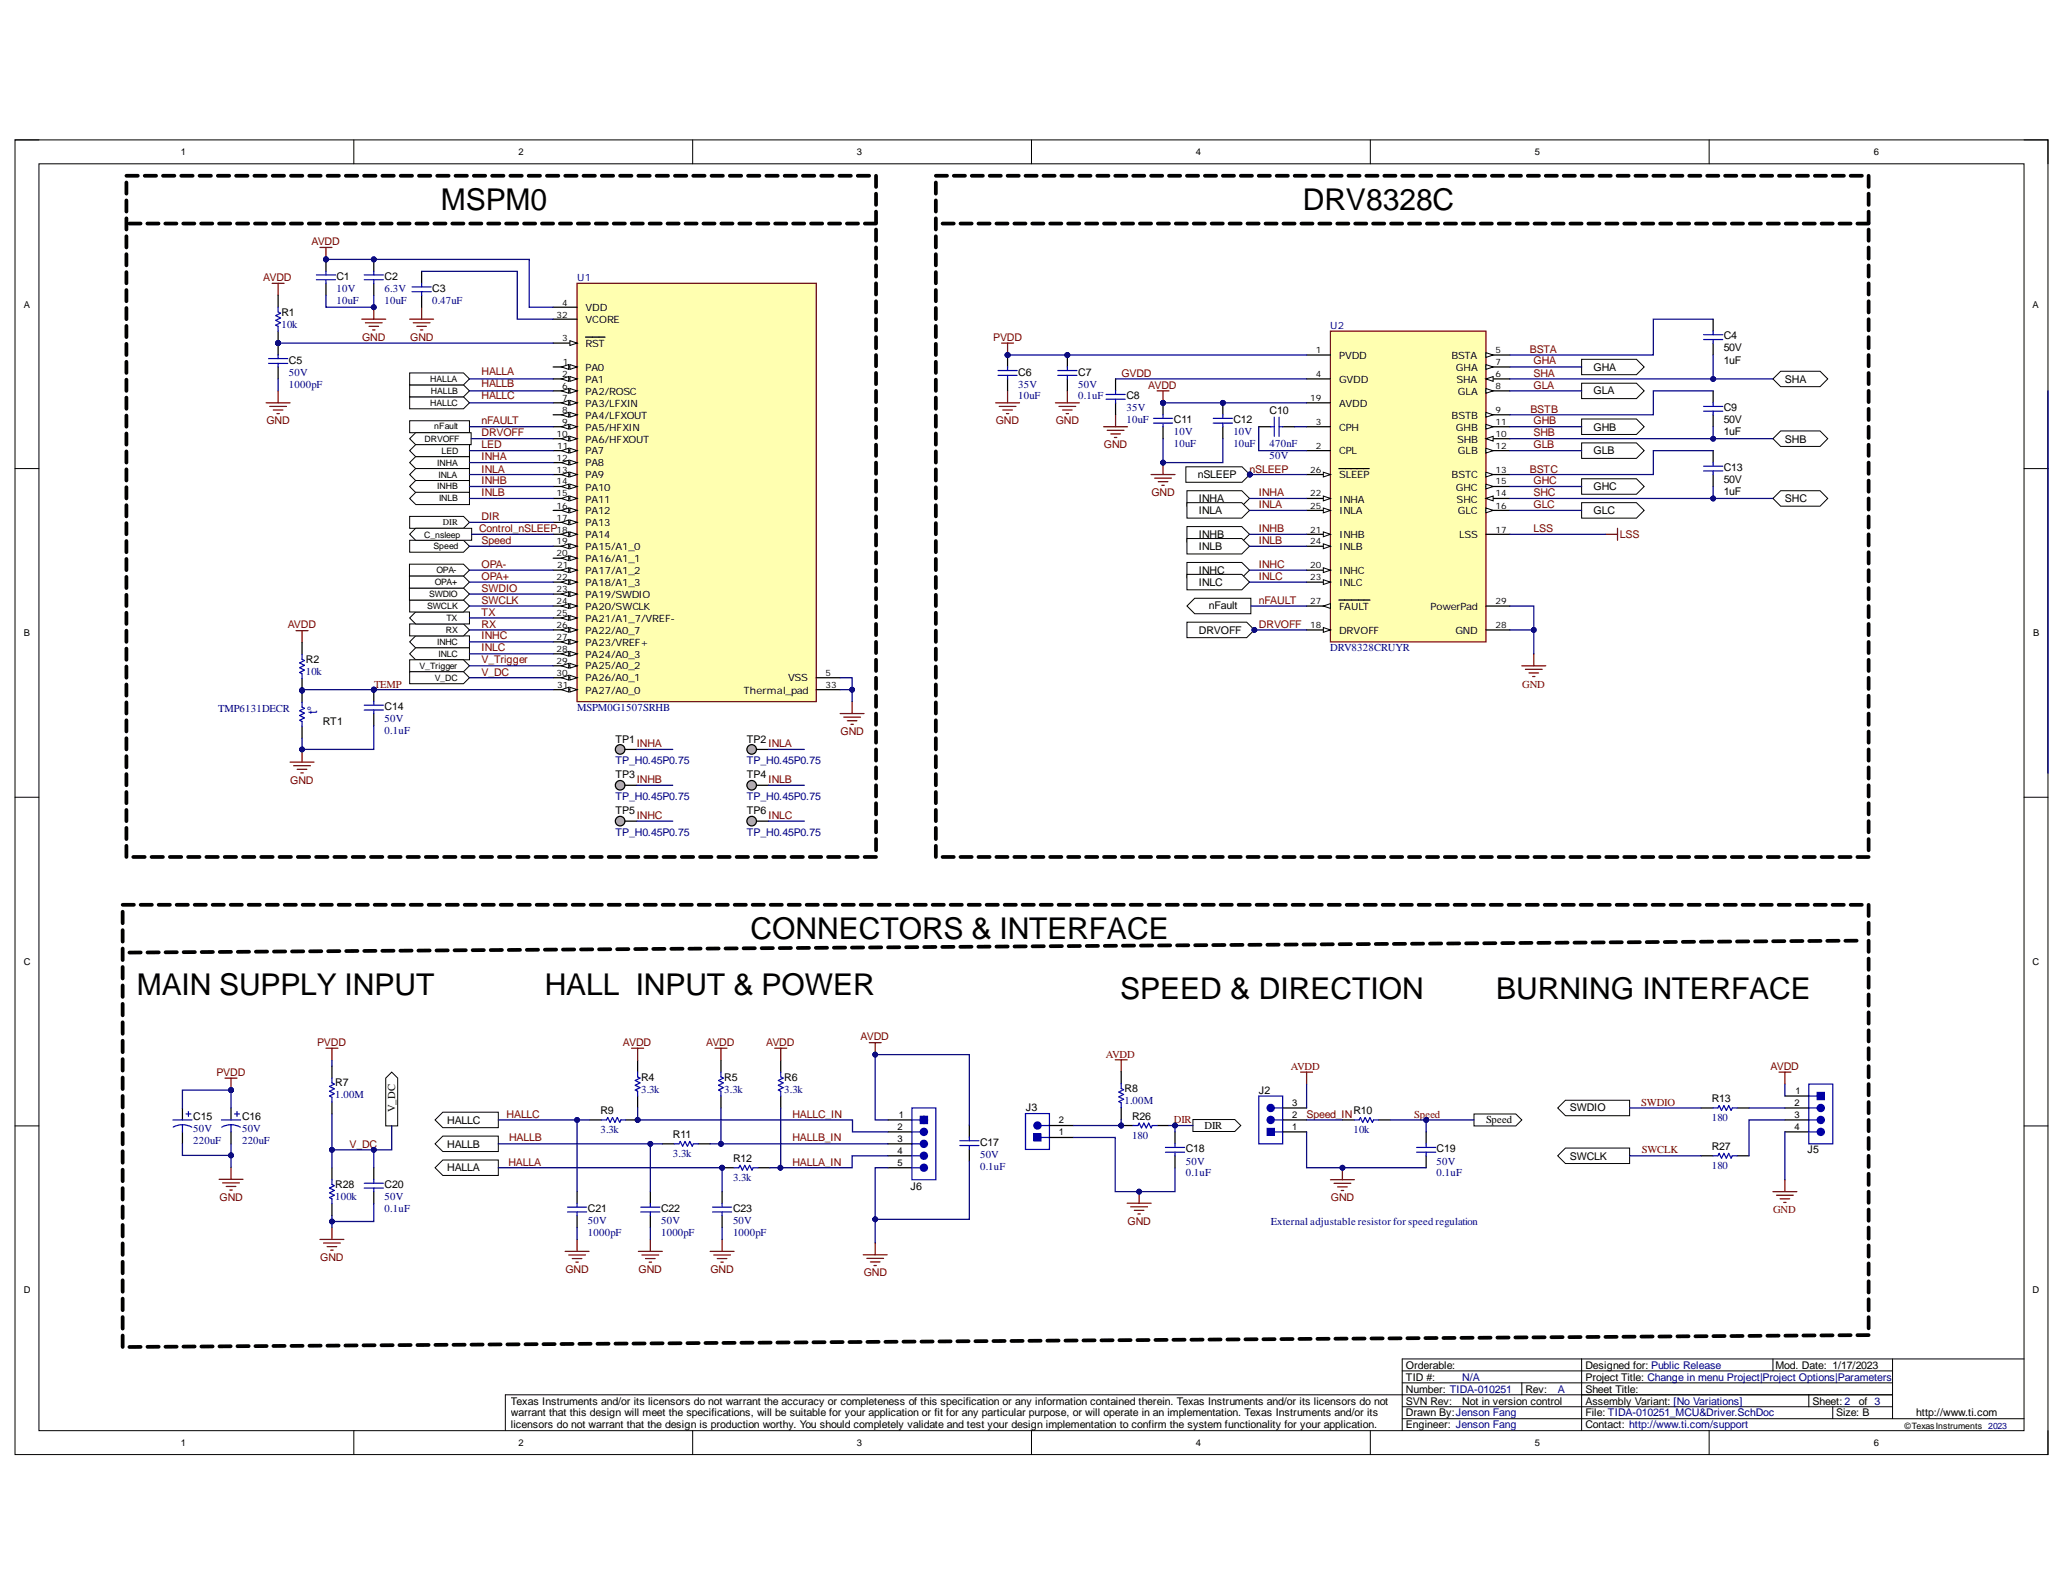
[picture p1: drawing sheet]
<svg xmlns="http://www.w3.org/2000/svg" width="279mm" height="216mm" viewBox="0 0 279 216" stroke-linecap="round" stroke-linejoin="round" font-family="sans-serif">
<defs><g id="words">
<g font-size="4.1">
<text x="59.6" y="28.4">MSPM0</text>
<text x="176.2" y="28.4">DRV8328C</text>
<text x="101.5" y="127">CONNECTORS &amp; INTERFACE</text>
<text x="18.5" y="134.5">MAIN SUPPLY INPUT</text>
<text x="73.7" y="134.5">HALL INPUT &amp; POWER</text>
<text x="151.5" y="135.1">SPEED &amp; DIRECTION</text>
<text x="202.3" y="135.1">BURNING INTERFACE</text>
</g>
<text font-size="1.8" fill="#00f" x="42.9" y="96.7" transform="rotate(-90 42.9 96.7)">t°</text>
<g font-size="1.4" fill="#800000">
<text x="42.1" y="33.2">AVDD</text>
<text x="35.6" y="38.1">AVDD</text>
<text x="49" y="46.1">GND</text>
<text x="55.5" y="46.1">GND</text>
<text x="134.3" y="46.1">PVDD</text>
<text x="206.9" y="47.7">BSTA</text>
<text x="65.1" y="50.7">HALLA</text>
<text x="65.1" y="52.3">HALLB</text>
<text x="65.1" y="54">HALLC</text>
<text x="151.7" y="51">GVDD</text>
<text x="155.3" y="52.6">AVDD</text>
<text x="207.4" y="49.3">GHA</text>
<text x="207.4" y="51">SHA</text>
<text x="207.4" y="52.6">GLA</text>
<text x="36" y="57.4">GND</text>
<text x="65.1" y="57.4">nFAULT</text>
<text x="65.1" y="59">DRVOFF</text>
<text x="134.7" y="57.4">GND</text>
<text x="142.8" y="57.4">GND</text>
<text x="207" y="55.8">BSTB</text>
<text x="207.4" y="57.4">GHB</text>
<text x="207.4" y="59">SHB</text>
<text x="65.1" y="62.2">INHA</text>
<text x="65.1" y="63.9">INLA</text>
<text x="65.1" y="65.5">INHB</text>
<text x="65.1" y="60.6">LED</text>
<text x="149.3" y="60.6">GND</text>
<text x="169" y="63.9">nSLEEP</text>
<text x="206.9" y="63.9">BSTC</text>
<text x="207.4" y="60.6">GLB</text>
<text x="207.4" y="65.5">GHC</text>
<text x="64.8" y="72">Control_nSLEEP</text>
<text x="65.1" y="67.1">INLB</text>
<text x="65.1" y="70.4">DIR</text>
<text x="155.7" y="67.1">GND</text>
<text x="170.3" y="67.1">INHA</text>
<text x="170.3" y="68.8">INLA</text>
<text x="170.3" y="72">INHB</text>
<text x="207.4" y="67.1">SHC</text>
<text x="207.4" y="68.8">GLC</text>
<text x="207.4" y="72">LSS</text>
<text x="65.1" y="76.9">OPA-</text>
<text x="65.1" y="73.6">Speed</text>
<text x="170.3" y="73.6">INLB</text>
<text x="170.3" y="76.9">INHC</text>
<text x="219.1" y="72.8">LSS</text>
<text x="65.1" y="81.7">SWCLK</text>
<text x="65.1" y="80.1">SWDIO</text>
<text x="65.1" y="83.3">TX</text>
<text x="65.1" y="78.5">OPA+</text>
<text x="170.3" y="78.5">INLC</text>
<text x="170.3" y="81.7">nFAULT</text>
<text x="38.9" y="85">AVDD</text>
<text x="65.1" y="86.5">INHC</text>
<text x="65.1" y="88.1">INLC</text>
<text x="65.1" y="84.9">RX</text>
<text x="65.1" y="89.7">V_Trigger</text>
<text x="170.3" y="84.9">DRVOFF</text>
<text x="50.6" y="93">TEMP</text>
<text x="65.1" y="91.4">V_DC</text>
<text x="205.9" y="93">GND</text>
<text x="86.1" y="101.1">INHA</text>
<text x="104" y="101.1">INLA</text>
<text x="113.7" y="99.4">GND</text>
<text x="39.2" y="106">GND</text>
<text x="86.1" y="106">INHB</text>
<text x="104" y="106">INLB</text>
<text x="86.1" y="110.8">INHC</text>
<text x="104" y="110.8">INLC</text>
<text x="42.9" y="141.5">PVDD</text>
<text x="84.2" y="141.5">AVDD</text>
<text x="95.5" y="141.5">AVDD</text>
<text x="103.6" y="141.5">AVDD</text>
<text x="116.4" y="140.7">AVDD</text>
<text x="149.5" y="143.1">AVDD</text>
<text x="29.3" y="145.5">PVDD</text>
<text x="174.6" y="144.7">AVDD</text>
<text x="221.9" y="149.6">SWDIO</text>
<text x="239.4" y="144.8">AVDD</text>
<text x="47.3" y="155.3">V_DC</text>
<text x="68.5" y="151.2">HALLC</text>
<text x="68.8" y="154.4">HALLB</text>
<text x="107.2" y="151.2">HALLC_IN</text>
<text x="107.2" y="154.4">HALLB_IN</text>
<text x="158.8" y="152">DIR</text>
<text x="176.7" y="151.2">Speed_IN</text>
<text x="191.2" y="151.2">Speed</text>
<text x="68.8" y="157.7">HALLA</text>
<text x="107.2" y="157.7">HALLA_IN</text>
<text x="222" y="156">SWCLK</text>
<text x="29.7" y="162.4">GND</text>
<text x="152.5" y="165.7">GND</text>
<text x="180" y="162.5">GND</text>
<text x="239.8" y="164.1">GND</text>
<text x="43.3" y="170.6">GND</text>
<text x="76.5" y="172.2">GND</text>
<text x="86.4" y="172.2">GND</text>
<text x="96.1" y="172.2">GND</text>
<text x="116.8" y="172.7">GND</text>
</g>
<g font-size="1.4" fill="#000080">
<text x="45.5" y="39.5">10V</text>
<text x="45.5" y="41.1">10uF</text>
<text x="52" y="39.5">6.3V</text>
<text x="52" y="41.1">10uF</text>
<text x="58.4" y="41.1">0.47uF</text>
<text x="78.1" y="38.1">U1</text>
<text x="38.1" y="44.3">10k</text>
<text x="179.9" y="44.5">U2</text>
<text x="39.1" y="50.8">50V</text>
<text x="39.1" y="52.4">1000pF</text>
<text x="137.7" y="52.4">35V</text>
<text x="145.8" y="52.4">50V</text>
<text x="137.7" y="54">10uF</text>
<text x="145.8" y="54">0.1uF</text>
<text x="152.3" y="55.6">35V</text>
<text x="152.3" y="57.3">10uF</text>
<text x="158.8" y="58.9">10V</text>
<text x="166.8" y="58.9">10V</text>
<text x="158.8" y="60.5">10uF</text>
<text x="166.8" y="60.5">10uF</text>
<text x="171.7" y="60.5">470nF</text>
<text x="171.7" y="62.1">50V</text>
<text x="179.9" y="88.1">DRV8328CRUYR</text>
<text x="41.4" y="91.3">10k</text>
<text x="29.5" y="96.3">TMP6131DECR</text>
<text x="52" y="97.7">50V</text>
<text x="52" y="99.3">0.1uF</text>
<text x="78.1" y="96.2">MSPM0G1507SRHB</text>
<text x="83.2" y="103.3">TP_H0.45P0.75</text>
<text x="101" y="103.3">TP_H0.45P0.75</text>
<text x="83.2" y="108.2">TP_H0.45P0.75</text>
<text x="83.2" y="113.1">TP_H0.45P0.75</text>
<text x="101" y="108.2">TP_H0.45P0.75</text>
<text x="101" y="113.1">TP_H0.45P0.75</text>
<text x="45.3" y="148.6">1.00M</text>
<text x="86.7" y="147.8">3.3k</text>
<text x="97.9" y="147.8">3.3k</text>
<text x="106.1" y="147.8">3.3k</text>
<text x="152.1" y="149.3">1.00M</text>
<text x="26.1" y="153.1">50V</text>
<text x="26.1" y="154.7">220uF</text>
<text x="32.7" y="153.1">50V</text>
<text x="32.7" y="154.7">220uF</text>
<text x="81.2" y="153.3">3.3k</text>
<text x="153.1" y="154.1">180</text>
<text x="183" y="153.3">10k</text>
<text x="231.5" y="151.7">180</text>
<text x="91" y="156.5">3.3k</text>
<text x="99.1" y="159.7">3.3k</text>
<text x="132.5" y="156.6">50V</text>
<text x="132.5" y="158.2">0.1uF</text>
<text x="160.4" y="157.5">50V</text>
<text x="160.4" y="159.1">0.1uF</text>
<text x="194.3" y="157.5">50V</text>
<text x="194.3" y="159.1">0.1uF</text>
<text x="231.5" y="158.1">180</text>
<text x="45.3" y="162.4">100k</text>
<text x="52" y="162.4">50V</text>
<text x="52" y="164">0.1uF</text>
<text x="79.5" y="165.6">50V</text>
<text x="79.5" y="167.2">1000pF</text>
<text x="89.4" y="165.6">50V</text>
<text x="89.4" y="167.2">1000pF</text>
<text x="99.1" y="165.6">50V</text>
<text x="99.1" y="167.2">1000pF</text>
<text x="171.9" y="165.7">External adjustable resistor for speed regulation</text>
<text x="197.8" y="186.8">N/A</text>
<text x="210.7" y="188.4">A</text>
</g>
<g font-size="1.4">
<text x="45.5" y="37.9">C1</text>
<text x="52" y="37.9">C2</text>
<text x="58.4" y="39.5">C3</text>
<text x="38.1" y="42.7">R1</text>
<text x="79.2" y="42.1">VDD</text>
<text x="79.2" y="46.9">RST</text>
<text x="79.2" y="43.7">VCORE</text>
<text x="233.1" y="47.5">50V</text>
<text x="233.1" y="45.9">C4</text>
<text x="39.1" y="49.2">C5</text>
<text x="79.2" y="50.1">PA0</text>
<text x="79.2" y="51.8">PA1</text>
<text x="79.2" y="53.4">PA2/ROSC</text>
<text x="137.7" y="50.8">C6</text>
<text x="145.8" y="50.8">C7</text>
<text x="181.1" y="51.8">GVDD</text>
<text x="181.1" y="48.5">PVDD</text>
<text x="196.3" y="48.5">BSTA</text>
<text x="196.9" y="50.1">GHA</text>
<text x="197" y="51.8">SHA</text>
<text x="197.2" y="53.4">GLA</text>
<text x="215.5" y="50.1">GHA</text>
<text x="215.5" y="53.4">GLA</text>
<text x="233.1" y="49.2">1uF</text>
<text x="241.4" y="51.8">SHA</text>
<text x="79.2" y="55.1">PA3/LFXIN</text>
<text x="79.2" y="56.7">PA4/LFXOUT</text>
<text x="79.2" y="58.3">PA5/HFXIN</text>
<text x="79.2" y="59.9">PA6/HFXOUT</text>
<text x="152.3" y="54">C8</text>
<text x="158.8" y="57.3">C11</text>
<text x="166.8" y="57.3">C12</text>
<text x="171.7" y="56">C10</text>
<text x="181.1" y="55.1">AVDD</text>
<text x="181.1" y="58.3">CPH</text>
<text x="196.3" y="56.7">BSTB</text>
<text x="196.9" y="58.3">GHB</text>
<text x="197.1" y="59.9">SHB</text>
<text x="215.5" y="58.3">GHB</text>
<text x="233.1" y="57.3">50V</text>
<text x="233.1" y="58.9">1uF</text>
<text x="233.1" y="55.6">C9</text>
<text x="241.4" y="59.9">SHB</text>
<text x="79.2" y="61.5">PA7</text>
<text x="79.2" y="63.1">PA8</text>
<text x="79.2" y="64.7">PA9</text>
<text x="162" y="64.7">nSLEEP</text>
<text x="181.1" y="64.7">SLEEP</text>
<text x="181.1" y="61.5">CPL</text>
<text x="196.3" y="64.7">BSTC</text>
<text x="197.2" y="61.5">GLB</text>
<text x="215.5" y="61.5">GLB</text>
<text x="233.1" y="65.4">50V</text>
<text x="233.1" y="63.8">C13</text>
<text x="79.2" y="66.4">PA10</text>
<text x="79.2" y="68">PA11</text>
<text x="79.2" y="69.6">PA12</text>
<text x="79.2" y="71.2">PA13</text>
<text x="162.1" y="67.9">INHA</text>
<text x="162.1" y="69.5">INLA</text>
<text x="181.1" y="68">INHA</text>
<text x="181.1" y="69.6">INLA</text>
<text x="196.9" y="66.4">GHC</text>
<text x="197" y="68">SHC</text>
<text x="197.2" y="69.6">GLC</text>
<text x="215.5" y="66.3">GHC</text>
<text x="215.5" y="69.5">GLC</text>
<text x="233.1" y="67">1uF</text>
<text x="241.4" y="67.9">SHC</text>
<text x="79.2" y="72.8">PA14</text>
<text x="79.2" y="74.4">PA15/A1_0</text>
<text x="79.2" y="76">PA16/A1_1</text>
<text x="79.2" y="77.6">PA17/A1_2</text>
<text x="162.1" y="72.8">INHB</text>
<text x="162.1" y="74.4">INLB</text>
<text x="162.1" y="77.6">INHC</text>
<text x="181.1" y="72.8">INHB</text>
<text x="181.1" y="77.6">INHC</text>
<text x="181.1" y="74.4">INLB</text>
<text x="197.3" y="72.8">LSS</text>
<text x="79.2" y="79.3">PA18/A1_3</text>
<text x="79.2" y="80.9">PA19/SWDIO</text>
<text x="79.2" y="82.5">PA20/SWCLK</text>
<text x="162.1" y="79.2">INLC</text>
<text x="163.5" y="82.4">nFault</text>
<text x="181.1" y="82.5">FAULT</text>
<text x="181.1" y="79.3">INLC</text>
<text x="193.4" y="82.5">PowerPad</text>
<text x="41.4" y="89.7">R2</text>
<text x="79.2" y="84.1">PA21/A1_7/VREF-</text>
<text x="79.2" y="85.7">PA22/A0_7</text>
<text x="79.2" y="87.4">PA23/VREF+</text>
<text x="79.2" y="89">PA24/A0_3</text>
<text x="162.1" y="85.7">DRVOFF</text>
<text x="181.1" y="85.7">DRVOFF</text>
<text x="196.8" y="85.7">GND</text>
<text x="79.2" y="90.6">PA25/A0_2</text>
<text x="79.2" y="92.2">PA26/A0_1</text>
<text x="79.2" y="93.9">PA27/A0_0</text>
<text x="100.6" y="93.9">Thermal_pad</text>
<text x="106.6" y="92.2">VSS</text>
<text x="43.6" y="98.1">RT1</text>
<text x="52" y="96.1">C14</text>
<text x="83.2" y="100.5">TP1</text>
<text x="101" y="100.5">TP2</text>
<text x="83.2" y="105.3">TP3</text>
<text x="101" y="105.3">TP4</text>
<text x="83.2" y="110.1">TP5</text>
<text x="101" y="110.1">TP6</text>
<text x="45.3" y="147">R7</text>
<text x="86.7" y="146.2">R4</text>
<text x="97.9" y="146.2">R5</text>
<text x="106.1" y="146.2">R6</text>
<text x="152.1" y="147.7">R8</text>
<text x="170.3" y="148">J2</text>
<text x="231.5" y="149.1">R13</text>
<text x="26.1" y="151.5">C15</text>
<text x="32.7" y="151.5">C16</text>
<text x="53.5" y="150.4" transform="rotate(-90 53.5 150.4)">V_DC</text>
<text x="60.5" y="155.3">HALLB</text>
<text x="60.5" y="152">HALLC</text>
<text x="81.2" y="150.7">R9</text>
<text x="91" y="154">R11</text>
<text x="132.5" y="155">C17</text>
<text x="138.7" y="150.3">J3</text>
<text x="153.1" y="151.4">R26</text>
<text x="160.4" y="155.8">C18</text>
<text x="162.9" y="152.7">DIR</text>
<text x="183" y="150.7">R10</text>
<text x="194.3" y="155.8">C19</text>
<text x="201" y="152">Speed</text>
<text x="212.3" y="150.3">SWDIO</text>
<text x="231.5" y="155.6">R27</text>
<text x="45.3" y="160.7">R28</text>
<text x="52" y="160.7">C20</text>
<text x="60.5" y="158.5">HALLA</text>
<text x="99.1" y="157.2">R12</text>
<text x="123.2" y="160.9">J6</text>
<text x="212.3" y="156.9">SWCLK</text>
<text x="244.4" y="156">J5</text>
<text x="79.5" y="164">C21</text>
<text x="89.4" y="164">C22</text>
<text x="99.1" y="164">C23</text>
<text x="190.1" y="185.2">Orderable:</text>
<text x="214.4" y="185.2">Designed for: Public Release</text>
<text x="240.1" y="185.2">Mod. Date: 1/17/2023</text>
<text x="69.1" y="190">Texas Instruments and/or its licensors do not warrant the accuracy or completeness of this specification or any information contained therein. Texas Instruments and/or its licensors do not</text>
<text x="69.1" y="191.6">warrant that this design will meet the specifications, will be suitable for your application or fit for any particular purpose, or will operate in an implementation. Texas Instruments and/or its</text>
<text x="190.1" y="191.6">Drawn By:Jenson Fang</text>
<text x="190.1" y="190">SVN Rev:</text>
<text x="190.1" y="188.4">Number: TIDA-010251</text>
<text x="190.1" y="186.8">TID #:</text>
<text x="197.8" y="190">Not in version control</text>
<text x="206.3" y="188.4">Rev:</text>
<text x="214.4" y="188.4">Sheet Title:</text>
<text x="214.4" y="191.6">File: TIDA-010251_MCU&amp;Driver.SchDoc</text>
<text x="214.4" y="186.8">Project Title: Change in menu Project|Project Options|Parameters</text>
<text x="214.4" y="190">Assembly Variant: [No Variations]</text>
<text x="245.1" y="190">Sheet: 2</text>
<text x="248.3" y="191.6">Size: B</text>
<text x="251.4" y="190">of 3</text>
<text x="259.2" y="191.6">http://www.ti.com</text>
<text x="69.1" y="193.2">licensors do not warrant that the design is production worthy. You should completely validate and test your design implementation to confirm the system functionality for your application.</text>
<text x="190.1" y="193.2">Engineer: Jenson Fang</text>
<text x="214.4" y="193.2">Contact: http://www.ti.com/support</text>
</g>
<g font-size="1.3">
<text x="24.4" y="21">1</text>
<text x="70.1" y="21">2</text>
<text x="115.9" y="21">3</text>
<text x="161.7" y="21">4</text>
<text x="207.6" y="21">5</text>
<text x="253.4" y="21">6</text>
<text x="3.2" y="41.6">A</text>
<text x="274.9" y="41.6">A</text>
<text x="3.2" y="86.1">B</text>
<text x="275" y="86.1">B</text>
<text x="3.2" y="130.6">C</text>
<text x="274.9" y="130.6">C</text>
<text x="174.7" y="149.6">3</text>
<text x="242.7" y="149.6">2</text>
<text x="242.8" y="148">1</text>
<text x="121.4" y="152.9">2</text>
<text x="121.4" y="154.5">3</text>
<text x="121.5" y="151.2">1</text>
<text x="143.2" y="153.6">1</text>
<text x="143.2" y="152">2</text>
<text x="174.7" y="152.9">1</text>
<text x="174.7" y="151.2">2</text>
<text x="242.7" y="152.9">4</text>
<text x="242.7" y="151.2">3</text>
<text x="121.4" y="157.7">5</text>
<text x="121.4" y="156.1">4</text>
<text x="3.2" y="175">D</text>
<text x="274.9" y="175">D</text>
<text x="24.4" y="195.6">1</text>
<text x="70.1" y="195.6">2</text>
<text x="115.9" y="195.6">3</text>
<text x="161.7" y="195.6">4</text>
<text x="207.6" y="195.6">5</text>
<text x="253.4" y="195.6">6</text>
</g>
<g font-size="1.2">
<text x="76" y="41.4">4</text>
<text x="75.3" y="43">32</text>
<text x="76" y="46.2">3</text>
<text x="178" y="47.8">1</text>
<text x="202.2" y="47.8">5</text>
<text x="58.2" y="51.7">HALLA</text>
<text x="58.3" y="53.3">HALLB</text>
<text x="76" y="51">2</text>
<text x="76" y="52.6">6</text>
<text x="76.1" y="49.4">1</text>
<text x="178" y="51">4</text>
<text x="202.2" y="49.4">7</text>
<text x="202.2" y="52.6">8</text>
<text x="202.2" y="51">6</text>
<text x="57.4" y="59.8">DRVOFF</text>
<text x="58.2" y="54.9">HALLC</text>
<text x="58.7" y="58.1">nFault</text>
<text x="75.3" y="59.1">10</text>
<text x="76" y="54.2">7</text>
<text x="76" y="55.9">8</text>
<text x="76" y="57.5">9</text>
<text x="177.2" y="54.2">19</text>
<text x="178" y="57.5">3</text>
<text x="202.2" y="55.9">9</text>
<text x="202.2" y="57.5">11</text>
<text x="202.2" y="59.1">10</text>
<text x="59.1" y="63">INHA</text>
<text x="59.3" y="64.6">INLA</text>
<text x="59.7" y="61.4">LED</text>
<text x="75.3" y="62.3">12</text>
<text x="75.3" y="63.9">13</text>
<text x="75.3" y="65.5">14</text>
<text x="75.4" y="60.7">11</text>
<text x="177.2" y="63.9">26</text>
<text x="178" y="60.7">2</text>
<text x="202.2" y="63.9">13</text>
<text x="202.2" y="65.5">15</text>
<text x="202.2" y="60.7">12</text>
<text x="59.1" y="66.2">INHB</text>
<text x="59.4" y="67.8">INLB</text>
<text x="59.9" y="71">DIR</text>
<text x="75.3" y="67.1">15</text>
<text x="75.3" y="68.8">16</text>
<text x="75.3" y="70.4">17</text>
<text x="177.2" y="67.1">22</text>
<text x="177.2" y="68.8">25</text>
<text x="202.2" y="68.8">16</text>
<text x="202.2" y="67.1">14</text>
<text x="57.3" y="72.7">C_nsleep</text>
<text x="58.6" y="74.3">Speed</text>
<text x="59" y="77.5">OPA-</text>
<text x="75.3" y="72">18</text>
<text x="75.3" y="73.7">19</text>
<text x="75.3" y="75.3">20</text>
<text x="75.4" y="76.9">21</text>
<text x="177.2" y="72">21</text>
<text x="177.2" y="76.9">20</text>
<text x="177.2" y="73.7">24</text>
<text x="202.2" y="72">17</text>
<text x="57.8" y="82.4">SWCLK</text>
<text x="58" y="80.8">SWDIO</text>
<text x="58.8" y="79.2">OPA+</text>
<text x="60.4" y="84">TX</text>
<text x="75.3" y="78.5">22</text>
<text x="75.3" y="80.1">23</text>
<text x="75.3" y="81.8">24</text>
<text x="75.3" y="83.4">25</text>
<text x="177.2" y="81.8">27</text>
<text x="177.2" y="78.5">23</text>
<text x="202.2" y="81.8">29</text>
<text x="59.1" y="87.3">INHC</text>
<text x="59.3" y="88.9">INLC</text>
<text x="60.3" y="85.6">RX</text>
<text x="75.3" y="85">26</text>
<text x="75.3" y="86.6">27</text>
<text x="75.3" y="88.2">28</text>
<text x="75.3" y="89.8">29</text>
<text x="177.2" y="85">18</text>
<text x="202.2" y="85">28</text>
<text x="56.8" y="90.5">V_Trigger</text>
<text x="58.8" y="92.1">V_DC</text>
<text x="75.3" y="91.4">30</text>
<text x="75.4" y="93">31</text>
<text x="111.6" y="93">33</text>
<text x="111.6" y="91.4">5</text>
<text x="257.6" y="193.3">©TexasInstruments</text>
</g>
<text font-size="1.2" fill="#000080" x="268.9" y="193.3">2023</text>
</g></defs>
<path d="M2 18.9h275v177.9h-275z" fill="none" stroke="#000" stroke-width=".14"/>
<path d="M5.3 22.2h268.4v171.3h-268.4z" fill-rule="evenodd" fill="#fff"/>
<g fill="none" stroke="#000" stroke-width=".14">
<path d="M2 18.9h3.3M47.9 18.9v3.3M93.7 18.9v3.3M139.5 18.9v3.3M185.3 18.9v3.3M231.1 18.9v3.3M273.7 18.9h3.3v3.3M5.3 22.2h268.4v171.3h-268.4zM2 63.4h3.3M273.7 63.4h3.3M2 107.8h3.3M273.7 107.8h3.3"/>
<path d="M2 152.3h3.3M273.7 152.3h3.3M47.9 193.5v3.3M93.7 193.5v3.3M139.5 193.5v3.3M185.3 193.5v3.3M189.6 191.9h84.1M189.6 190.3h66.3M189.6 187.1h66.3M189.6 185.4h66.3M205.8 187.1v1.6M213.9 183.8v9.7"/>
<path d="M231.1 193.5v3.3M239.8 183.8v1.6M244.6 188.7v1.6M247.9 190.3v1.6M255.9 188.7h-187.6v4.8M255.9 183.8v8.1M273.7 183.8h-84.1v9.7M277 193.5v3.3"/>
</g>
<path d="M78 38.3h32.4v56.6h-32.4z" fill-rule="evenodd" fill="#ffffb0"/>
<path d="M78 38.3h32.4v56.6h-32.4z" fill="none" stroke="#800000" stroke-width=".17"/>
<path d="M74.8 41.6h3.2M74.8 49.6h3.2" fill="none" stroke="#000" stroke-width=".17"/>
<path d="M77.1 49.3l.9 .3-.9 .4z" fill="#f8fcff"/>
<path d="M77.1 49.3l.9 .3-.9 .4z" fill="none" stroke="#000" stroke-width=".14"/>
<path d="M75.9 49.6l1-.3v.7z" fill="#f8fcff"/>
<path d="M75.9 49.6l1-.3v.7z" fill="none" stroke="#000" stroke-width=".14"/>
<path d="M74.8 51.3h3.2" fill="none" stroke="#000" stroke-width=".17"/>
<path d="M77.1 50.9l.9 .4-.9 .3z" fill="#f8fcff"/>
<path d="M77.1 50.9l.9 .4-.9 .3z" fill="none" stroke="#000" stroke-width=".14"/>
<path d="M75.9 51.3l1-.4v.7z" fill="#f8fcff"/>
<path d="M75.9 51.3l1-.4v.7z" fill="none" stroke="#000" stroke-width=".14"/>
<path d="M74.8 52.9h3.2" fill="none" stroke="#000" stroke-width=".17"/>
<path d="M77.1 52.6l.9 .3-.9 .3z" fill="#f8fcff"/>
<path d="M77.1 52.6l.9 .3-.9 .3z" fill="none" stroke="#000" stroke-width=".14"/>
<path d="M75.9 52.9l1-.3v.6z" fill="#f8fcff"/>
<path d="M75.9 52.9l1-.3v.6z" fill="none" stroke="#000" stroke-width=".14"/>
<path d="M74.8 54.5h3.2" fill="none" stroke="#000" stroke-width=".17"/>
<path d="M77.1 54.2l.9 .3-.9 .3z" fill="#f8fcff"/>
<path d="M77.1 54.2l.9 .3-.9 .3z" fill="none" stroke="#000" stroke-width=".14"/>
<path d="M75.9 54.5l1-.3v.6z" fill="#f8fcff"/>
<path d="M75.9 54.5l1-.3v.6z" fill="none" stroke="#000" stroke-width=".14"/>
<path d="M74.8 56.1h3.2" fill="none" stroke="#000" stroke-width=".17"/>
<path d="M77.1 55.8l.9 .3-.9 .3z" fill="#f8fcff"/>
<path d="M77.1 55.8l.9 .3-.9 .3z" fill="none" stroke="#000" stroke-width=".14"/>
<path d="M75.9 56.1l1-.3v.6z" fill="#f8fcff"/>
<path d="M75.9 56.1l1-.3v.6z" fill="none" stroke="#000" stroke-width=".14"/>
<path d="M74.8 57.7h3.2" fill="none" stroke="#000" stroke-width=".17"/>
<path d="M77.1 57.4l.9 .3-.9 .3z" fill="#f8fcff"/>
<path d="M77.1 57.4l.9 .3-.9 .3z" fill="none" stroke="#000" stroke-width=".14"/>
<path d="M75.9 57.7l1-.3v.6z" fill="#f8fcff"/>
<path d="M75.9 57.7l1-.3v.6z" fill="none" stroke="#000" stroke-width=".14"/>
<path d="M74.8 59.3h3.2" fill="none" stroke="#000" stroke-width=".17"/>
<path d="M77.1 59l.9 .3-.9 .4z" fill="#f8fcff"/>
<path d="M77.1 59l.9 .3-.9 .4z" fill="none" stroke="#000" stroke-width=".14"/>
<path d="M75.9 59.3l1-.3v.7z" fill="#f8fcff"/>
<path d="M75.9 59.3l1-.3v.7z" fill="none" stroke="#000" stroke-width=".14"/>
<path d="M74.8 61h3.2" fill="none" stroke="#000" stroke-width=".17"/>
<path d="M77.1 60.6l.9 .4-.9 .3z" fill="#f8fcff"/>
<path d="M77.1 60.6l.9 .4-.9 .3z" fill="none" stroke="#000" stroke-width=".14"/>
<path d="M75.9 61l1-.4v.7z" fill="#f8fcff"/>
<path d="M75.9 61l1-.4v.7z" fill="none" stroke="#000" stroke-width=".14"/>
<path d="M74.8 62.6h3.2" fill="none" stroke="#000" stroke-width=".17"/>
<path d="M77.1 62.3l.9 .3-.9 .3z" fill="#f8fcff"/>
<path d="M77.1 62.3l.9 .3-.9 .3z" fill="none" stroke="#000" stroke-width=".14"/>
<path d="M75.9 62.6l1-.3v.6z" fill="#f8fcff"/>
<path d="M75.9 62.6l1-.3v.6z" fill="none" stroke="#000" stroke-width=".14"/>
<path d="M74.8 64.2h3.2" fill="none" stroke="#000" stroke-width=".17"/>
<path d="M77.1 63.9l.9 .3-.9 .3z" fill="#f8fcff"/>
<path d="M77.1 63.9l.9 .3-.9 .3z" fill="none" stroke="#000" stroke-width=".14"/>
<path d="M75.9 64.2l1-.3v.6z" fill="#f8fcff"/>
<path d="M75.9 64.2l1-.3v.6z" fill="none" stroke="#000" stroke-width=".14"/>
<path d="M74.8 65.8h3.2" fill="none" stroke="#000" stroke-width=".17"/>
<path d="M77.1 65.5l.9 .3-.9 .3z" fill="#f8fcff"/>
<path d="M77.1 65.5l.9 .3-.9 .3z" fill="none" stroke="#000" stroke-width=".14"/>
<path d="M75.9 65.8l1-.3v.6z" fill="#f8fcff"/>
<path d="M75.9 65.8l1-.3v.6z" fill="none" stroke="#000" stroke-width=".14"/>
<path d="M74.8 67.4h3.2" fill="none" stroke="#000" stroke-width=".17"/>
<path d="M77.1 67.1l.9 .3-.9 .4z" fill="#f8fcff"/>
<path d="M77.1 67.1l.9 .3-.9 .4z" fill="none" stroke="#000" stroke-width=".14"/>
<path d="M75.9 67.4l1-.3v.7z" fill="#f8fcff"/>
<path d="M75.9 67.4l1-.3v.7z" fill="none" stroke="#000" stroke-width=".14"/>
<path d="M74.8 69h3.2" fill="none" stroke="#000" stroke-width=".17"/>
<path d="M77.1 68.7l.9 .3-.9 .4z" fill="#f8fcff"/>
<path d="M77.1 68.7l.9 .3-.9 .4z" fill="none" stroke="#000" stroke-width=".14"/>
<path d="M75.9 69l1-.3v.7z" fill="#f8fcff"/>
<path d="M75.9 69l1-.3v.7z" fill="none" stroke="#000" stroke-width=".14"/>
<path d="M74.8 70.7h3.2" fill="none" stroke="#000" stroke-width=".17"/>
<path d="M77.1 70.3l.9 .4-.9 .3z" fill="#f8fcff"/>
<path d="M77.1 70.3l.9 .4-.9 .3z" fill="none" stroke="#000" stroke-width=".14"/>
<path d="M75.9 70.7l1-.4v.7z" fill="#f8fcff"/>
<path d="M75.9 70.7l1-.4v.7z" fill="none" stroke="#000" stroke-width=".14"/>
<path d="M74.8 72.3h3.2" fill="none" stroke="#000" stroke-width=".17"/>
<path d="M77.1 72l.9 .3-.9 .3z" fill="#f8fcff"/>
<path d="M77.1 72l.9 .3-.9 .3z" fill="none" stroke="#000" stroke-width=".14"/>
<path d="M75.9 72.3l1-.3v.6z" fill="#f8fcff"/>
<path d="M75.9 72.3l1-.3v.6z" fill="none" stroke="#000" stroke-width=".14"/>
<path d="M74.8 73.9h3.2" fill="none" stroke="#000" stroke-width=".17"/>
<path d="M77.1 73.6l.9 .3-.9 .3z" fill="#f8fcff"/>
<path d="M77.1 73.6l.9 .3-.9 .3z" fill="none" stroke="#000" stroke-width=".14"/>
<path d="M75.9 73.9l1-.3v.6z" fill="#f8fcff"/>
<path d="M75.9 73.9l1-.3v.6z" fill="none" stroke="#000" stroke-width=".14"/>
<path d="M74.8 75.5h3.2" fill="none" stroke="#000" stroke-width=".17"/>
<path d="M77.1 75.2l.9 .3-.9 .3z" fill="#f8fcff"/>
<path d="M77.1 75.2l.9 .3-.9 .3z" fill="none" stroke="#000" stroke-width=".14"/>
<path d="M75.9 75.5l1-.3v.6z" fill="#f8fcff"/>
<path d="M75.9 75.5l1-.3v.6z" fill="none" stroke="#000" stroke-width=".14"/>
<path d="M74.8 77.1h3.2" fill="none" stroke="#000" stroke-width=".17"/>
<path d="M77.1 76.8l.9 .3-.9 .3z" fill="#f8fcff"/>
<path d="M77.1 76.8l.9 .3-.9 .3z" fill="none" stroke="#000" stroke-width=".14"/>
<path d="M75.9 77.1l1-.3v.6z" fill="#f8fcff"/>
<path d="M75.9 77.1l1-.3v.6z" fill="none" stroke="#000" stroke-width=".14"/>
<path d="M74.8 78.7h3.2" fill="none" stroke="#000" stroke-width=".17"/>
<path d="M77.1 78.4l.9 .3-.9 .4z" fill="#f8fcff"/>
<path d="M77.1 78.4l.9 .3-.9 .4z" fill="none" stroke="#000" stroke-width=".14"/>
<path d="M75.9 78.7l1-.3v.7z" fill="#f8fcff"/>
<path d="M75.9 78.7l1-.3v.7z" fill="none" stroke="#000" stroke-width=".14"/>
<path d="M74.8 80.4h3.2" fill="none" stroke="#000" stroke-width=".17"/>
<path d="M77.1 80l.9 .4-.9 .3z" fill="#f8fcff"/>
<path d="M77.1 80l.9 .4-.9 .3z" fill="none" stroke="#000" stroke-width=".14"/>
<path d="M75.9 80.4l1-.4v.7z" fill="#f8fcff"/>
<path d="M75.9 80.4l1-.4v.7z" fill="none" stroke="#000" stroke-width=".14"/>
<path d="M74.8 82h3.2" fill="none" stroke="#000" stroke-width=".17"/>
<path d="M77.1 81.7l.9 .3-.9 .3z" fill="#f8fcff"/>
<path d="M77.1 81.7l.9 .3-.9 .3z" fill="none" stroke="#000" stroke-width=".14"/>
<path d="M75.9 82l1-.3v.6z" fill="#f8fcff"/>
<path d="M75.9 82l1-.3v.6z" fill="none" stroke="#000" stroke-width=".14"/>
<path d="M74.8 83.6h3.2" fill="none" stroke="#000" stroke-width=".17"/>
<path d="M77.1 83.3l.9 .3-.9 .3z" fill="#f8fcff"/>
<path d="M77.1 83.3l.9 .3-.9 .3z" fill="none" stroke="#000" stroke-width=".14"/>
<path d="M75.9 83.6l1-.3v.6z" fill="#f8fcff"/>
<path d="M75.9 83.6l1-.3v.6z" fill="none" stroke="#000" stroke-width=".14"/>
<path d="M74.8 85.2h3.2" fill="none" stroke="#000" stroke-width=".17"/>
<path d="M77.1 84.9l.9 .3-.9 .3z" fill="#f8fcff"/>
<path d="M77.1 84.9l.9 .3-.9 .3z" fill="none" stroke="#000" stroke-width=".14"/>
<path d="M75.9 85.2l1-.3v.6z" fill="#f8fcff"/>
<path d="M75.9 85.2l1-.3v.6z" fill="none" stroke="#000" stroke-width=".14"/>
<path d="M74.8 86.8h3.2" fill="none" stroke="#000" stroke-width=".17"/>
<path d="M77.1 86.5l.9 .3-.9 .4z" fill="#f8fcff"/>
<path d="M77.1 86.5l.9 .3-.9 .4z" fill="none" stroke="#000" stroke-width=".14"/>
<path d="M75.9 86.8l1-.3v.7z" fill="#f8fcff"/>
<path d="M75.9 86.8l1-.3v.7z" fill="none" stroke="#000" stroke-width=".14"/>
<path d="M74.8 88.4h3.2" fill="none" stroke="#000" stroke-width=".17"/>
<path d="M77.1 88.1l.9 .3-.9 .4z" fill="#f8fcff"/>
<path d="M77.1 88.1l.9 .3-.9 .4z" fill="none" stroke="#000" stroke-width=".14"/>
<path d="M75.9 88.4l1-.3v.7z" fill="#f8fcff"/>
<path d="M75.9 88.4l1-.3v.7z" fill="none" stroke="#000" stroke-width=".14"/>
<path d="M74.8 90.1h3.2" fill="none" stroke="#000" stroke-width=".17"/>
<path d="M77.1 89.7l.9 .4-.9 .3z" fill="#f8fcff"/>
<path d="M77.1 89.7l.9 .4-.9 .3z" fill="none" stroke="#000" stroke-width=".14"/>
<path d="M75.9 90.1l1-.4v.7z" fill="#f8fcff"/>
<path d="M75.9 90.1l1-.4v.7z" fill="none" stroke="#000" stroke-width=".14"/>
<path d="M74.8 91.7h3.2" fill="none" stroke="#000" stroke-width=".17"/>
<path d="M77.1 91.4l.9 .3-.9 .3z" fill="#f8fcff"/>
<path d="M77.1 91.4l.9 .3-.9 .3z" fill="none" stroke="#000" stroke-width=".14"/>
<path d="M75.9 91.7l1-.3v.6z" fill="#f8fcff"/>
<path d="M75.9 91.7l1-.3v.6z" fill="none" stroke="#000" stroke-width=".14"/>
<path d="M74.8 93.3h3.2" fill="none" stroke="#000" stroke-width=".17"/>
<path d="M77.1 93l.9 .3-.9 .3z" fill="#f8fcff"/>
<path d="M77.1 93l.9 .3-.9 .3z" fill="none" stroke="#000" stroke-width=".14"/>
<path d="M75.9 93.3l1-.3v.6z" fill="#f8fcff"/>
<path d="M75.9 93.3l1-.3v.6z" fill="none" stroke="#000" stroke-width=".14"/>
<path d="M74.8 46.4h3.2" fill="none" stroke="#000" stroke-width=".17"/>
<path d="M77.1 46.1l.9 .3-.9 .3z" fill="#f8fcff"/>
<path d="M77.1 46.1l.9 .3-.9 .3z" fill="none" stroke="#000" stroke-width=".14"/>
<path d="M74.8 43.2h3.2M79.2 45.6h2.6M110.4 93.3h3.2M110.4 91.7h3.2" fill="none" stroke="#000" stroke-width=".17"/>
<path d="M48.9 43.2h3.3M49.4 43.7h2.3M49.9 44.1h1.3M50.4 44.6h.3M50.5 41.6v1.6" fill="none" stroke="#800000" stroke-width=".17"/>
<circle cx="50.5" cy="41.6" r=".32" fill="#000080"/>
<circle cx="50.5" cy="41.6" r=".32" fill="none" stroke="#000080" stroke-width=".14"/>
<path d="M43.3 33.5h1.6M44.1 33.5v1.6M55.4 43.2h3.2M55.9 43.7h2.2M56.4 44.1h1.3M56.9 44.6h.3M57 41.6v1.6M113.6 96.5h3.3M114.1 97h2.3M114.6 97.5h1.3M115.1 98h.3M115.2 94.9v1.6" fill="none" stroke="#800000" stroke-width=".17"/>
<path d="M57 36.7v1.6M57 39.9v1.7" fill="none" stroke="#000" stroke-width=".17"/>
<path d="M55.7 38.8h2.6M55.7 39.5h2.6M57 38.3v.5M57 39.5v.4" fill="none" stroke="#00f" stroke-width=".17"/>
<circle cx="44.1" cy="35.1" r=".32" fill="#000080"/>
<circle cx="44.1" cy="35.1" r=".32" fill="none" stroke="#000080" stroke-width=".14"/>
<g fill="none" stroke="#000" stroke-width=".51">
<path d="M17.1 23.8h1.5M17.1 24.7v1.5M17.1 27.1v1.5M17.1 29.5v1.5M17.1 32v1.5M17.1 34.4v1.5M17.1 36.8v1.5M17.1 39.2v1.6M17.5 30.2h1.5M19.6 23.8h1.5M19.9 30.2h1.5M22 23.8h1.6"/>
<path d="M22.4 30.2h1.5M24.5 23.8h1.6M24.8 30.2h1.5M27 23.8h1.5M27.2 30.2h1.5M29.5 23.8h1.5M29.6 30.2h1.5M31.9 23.8h1.6M32.1 30.2h1.5M34.4 23.8h1.5M34.5 30.2h1.5M36.9 23.8h1.5"/>
<path d="M36.9 30.2h1.5M39.3 30.2h1.5M39.4 23.8h1.5M41.8 30.2h1.5M41.8 23.8h1.6M44.2 30.2h1.5M44.3 23.8h1.5M46.6 30.2h1.5M46.8 23.8h1.5M49 30.2h1.5M49.2 23.8h1.6M51.5 30.2h1.5"/>
<path d="M51.7 23.8h1.6M53.9 30.2h1.5M54.2 23.8h1.5M56.3 30.2h1.5M56.7 23.8h1.5M58.7 30.2h1.6M59.1 23.8h1.6M61.2 30.2h1.5M61.6 23.8h1.6M63.6 30.2h1.5M64.1 23.8h1.5M66 30.2h1.5"/>
<path d="M66.5 23.8h1.6M68.4 30.2h1.6M69 23.8h1.6M70.9 30.2h1.5M71.5 23.8h1.5M73.3 30.2h1.5M74 23.8h1.5M75.7 30.2h1.5M76.4 23.8h1.6M78.1 30.2h1.6M78.9 23.8h1.6M80.6 30.2h1.5"/>
<path d="M81.4 23.8h1.5M83 30.2h1.5M83.9 23.8h1.5M85.4 30.2h1.5M86.3 23.8h1.6M87.8 30.2h1.6M88.8 23.8h1.5M90.3 30.2h1.5M91.3 23.8h1.5M92.7 30.2h1.5M93.7 23.8h1.6M95.1 30.2h1.5"/>
<path d="M96.2 23.8h1.6M97.5 30.2h1.6M98.7 23.8h1.5M100 30.2h1.5M101.2 23.8h1.5M102.4 30.2h1.5M103.6 23.8h1.6M104.8 30.2h1.5M106.1 23.8h1.6M107.3 30.2h1.5M108.6 23.8h1.5M109.7 30.2h1.5"/>
<path d="M111.1 23.8h1.5M112.1 30.2h1.5M113.5 23.8h1.6M114.5 30.2h1.5M116 23.8h1.5M117 30.2h1.5M118.5 23.8v1.5M118.5 26.2v1.5M118.5 28.6v1.5M118.5 31v1.6M118.5 33.5v1.5M118.5 35.9v1.5"/>
<path d="M118.5 38.3v1.5M17.1 41.7v1.5M17.1 44.1v1.5M17.1 46.5v1.5M17.1 48.9v1.5M17.1 51.4v1.5M17.1 53.8v1.5M17.1 56.2v1.5M17.1 58.6v1.6M118.5 40.8v1.5M118.5 43.2v1.5M118.5 45.6v1.5"/>
<path d="M118.5 48v1.5M118.5 50.4v1.6M118.5 52.9v1.5M118.5 55.3v1.5M118.5 57.7v1.5M17.1 61.1v1.5M17.1 63.5v1.5M17.1 65.9v1.5M17.1 68.3v1.6M17.1 70.8v1.5M17.1 73.2v1.5M17.1 75.6v1.5"/>
<path d="M17.1 78v1.6M118.5 60.2v1.5M118.5 62.6v1.5M118.5 65v1.5M118.5 67.4v1.5M118.5 69.9v1.5M118.5 72.3v1.5M118.5 74.7v1.5M118.5 77.1v1.5M118.5 79.6v1.5M17.1 80.5v1.5M17.1 82.9v1.5"/>
<path d="M17.1 85.3v1.5M17.1 87.7v1.6M17.1 90.2v1.5M17.1 92.6v1.5M17.1 95v1.5M17.1 97.4v1.6M17.1 99.9v1.5M118.5 82v1.5M118.5 84.4v1.5M118.5 86.8v1.5M118.5 89.3v1.5M118.5 91.7v1.5"/>
<path d="M118.5 94.1v1.5M118.5 96.5v1.5M118.5 99v1.5M17.1 102.3v1.5M17.1 104.7v1.5M17.1 107.1v1.6M17.1 109.6v1.5M17.1 112v1.5M17.1 114.4v1.5M18 115.9h1.6M20.5 115.9h1.5M23 115.9h1.5"/>
<path d="M25.4 115.9h1.6M27.9 115.9h1.6M30.4 115.9h1.5M32.9 115.9h1.5M35.3 115.9h1.6M37.8 115.9h1.6M40.3 115.9h1.5M42.8 115.9h1.5M45.2 115.9h1.6M47.7 115.9h1.5M50.2 115.9h1.5M52.6 115.9h1.6"/>
<path d="M55.1 115.9h1.6M57.6 115.9h1.5M60.1 115.9h1.5M62.5 115.9h1.6M65 115.9h1.5M67.5 115.9h1.5M69.9 115.9h1.6M72.4 115.9h1.6M74.9 115.9h1.5M77.4 115.9h1.5M79.8 115.9h1.6M82.3 115.9h1.6"/>
<path d="M84.8 115.9h1.5M87.3 115.9h1.5M89.7 115.9h1.6M92.2 115.9h1.5M94.7 115.9h1.5M97.1 115.9h1.6M99.6 115.9h1.6M102.1 115.9h1.5M104.6 115.9h1.5M107 115.9h1.6M109.5 115.9h1.6M112 115.9h1.5"/>
<path d="M114.5 115.9h1.5M116.9 115.9h1.6M118.5 101.4v1.5M118.5 103.8v1.5M118.5 106.2v1.5M118.5 108.7v1.5M118.5 111.1v1.5M118.5 113.5v1.5"/>
</g>
<path d="M39.2 103.1h3.3M39.7 103.6h2.3M40.2 104.1h1.3M40.7 104.6h.3M40.8 101.5v1.6" fill="none" stroke="#800000" stroke-width=".17"/>
<circle cx="40.8" cy="93.4" r=".32" fill="#000080"/>
<circle cx="40.8" cy="93.4" r=".32" fill="none" stroke="#000080" stroke-width=".14"/>
<path d="M40.8 93.4v1.6" fill="none" stroke="#000" stroke-width=".17"/>
<circle cx="40.8" cy="93.4" r=".32" fill="#000080"/>
<circle cx="40.8" cy="93.4" r=".32" fill="none" stroke="#000080" stroke-width=".14"/>
<path d="M40.8 98.3v1.6" fill="none" stroke="#000" stroke-width=".17"/>
<path d="M40.8 95v.7l.4 .1-.7 .3 .7 .4-.7 .3 .7 .3-.7 .3 .3 .2v.7" fill="none" stroke="#00f" stroke-width=".17"/>
<path d="M40 85.3h1.7M40.8 85.3v1.6M86.3 169.3h3.3M86.8 169.8h2.3M87.3 170.3h1.3M87.8 170.7h.3M87.9 167.7v1.6M96 169.3h3.3M96.5 169.8h2.3M97 170.3h1.3M97.5 170.7h.3M97.7 167.7v1.6" fill="none" stroke="#800000" stroke-width=".17"/>
<g fill="none" stroke="#000" stroke-width=".51">
<path d="M126.6 23.8h1.5M126.6 24.7v1.5M126.6 27.1v1.5M126.6 29.5v1.5M126.6 32v1.5M126.6 34.4v1.5M126.6 36.8v1.5M126.6 39.2v1.6M127.5 30.2h1.5M129 23.8h1.5M129.9 30.2h1.5M131.4 23.8h1.5"/>
<path d="M132.3 30.2h1.5M133.8 23.8h1.6M134.7 30.2h1.6M136.3 23.8h1.5M137.2 30.2h1.5M138.7 23.8h1.5M139.6 30.2h1.5M141.1 23.8h1.5M142 30.2h1.5M143.5 23.8h1.6M144.4 30.2h1.6M146 23.8h1.5"/>
<path d="M146.9 30.2h1.5M148.4 23.8h1.5M149.3 30.2h1.5M150.8 23.8h1.5M151.7 30.2h1.5M153.2 23.8h1.6M154.2 30.2h1.5M155.7 23.8h1.5M156.6 30.2h1.5M158.1 23.8h1.5M159 30.2h1.5M160.5 23.8h1.5"/>
<path d="M161.4 30.2h1.5M162.9 23.8h1.6M163.9 30.2h1.5M165.4 23.8h1.5M166.3 30.2h1.5M167.8 23.8h1.5M168.7 30.2h1.5M170.2 23.8h1.5M171.1 30.2h1.6M172.7 23.8h1.5M173.6 30.2h1.5M175.1 23.8h1.5"/>
<path d="M176 30.2h1.5M177.5 23.8h1.5M178.4 30.2h1.5M179.9 23.8h1.5M180.8 30.2h1.6M182.4 23.8h1.5M183.3 30.2h1.5M184.8 23.8h1.5M185.7 30.2h1.5M187.2 23.8h1.5M188.1 30.2h1.5M189.6 23.8h1.6"/>
<path d="M190.5 30.2h1.6M192.1 23.8h1.5M193 30.2h1.5M194.5 23.8h1.5M195.4 30.2h1.5M196.9 23.8h1.5M197.8 30.2h1.5M199.3 23.8h1.5M200.2 30.2h1.6M201.8 23.8h1.5M202.7 30.2h1.5M204.2 23.8h1.5"/>
<path d="M205.1 30.2h1.5M206.6 23.8h1.5M207.5 30.2h1.5M209 23.8h1.6M210 30.2h1.5M211.5 23.8h1.5M212.4 30.2h1.5M213.9 23.8h1.5M214.8 30.2h1.5M216.3 23.8h1.5M217.2 30.2h1.5M218.7 23.8h1.6"/>
<path d="M219.7 30.2h1.5M221.2 23.8h1.5M222.1 30.2h1.5M223.6 23.8h1.5M224.5 30.2h1.5M226 23.8h1.5M226.9 30.2h1.5M228.4 23.8h1.6M229.4 30.2h1.5M230.9 23.8h1.5M231.8 30.2h1.5M233.3 23.8h1.5"/>
<path d="M234.2 30.2h1.5M235.7 23.8h1.5M236.6 30.2h1.5M238.1 23.8h1.6M239.1 30.2h1.5M240.6 23.8h1.5M241.5 30.2h1.5M243 23.8h1.5M243.9 30.2h1.5M245.4 23.8h1.5M246.3 30.2h1.6M247.9 23.8h1.5"/>
<path d="M248.8 30.2h1.5M250.3 23.8h1.5M251.2 30.2h1.5M252.7 23.8v1.5M252.7 26.2v1.5M252.7 28.6v1.5M252.7 31v1.6M252.7 33.5v1.5M252.7 35.9v1.5M252.7 38.3v1.5M126.6 41.7v1.5M126.6 44.1v1.5"/>
<path d="M126.6 46.5v1.5M126.6 48.9v1.5M126.6 51.4v1.5M126.6 53.8v1.5M126.6 56.2v1.5M126.6 58.6v1.6M252.7 40.8v1.5M252.7 43.2v1.5M252.7 45.6v1.5M252.7 48v1.5M252.7 50.5v1.5M252.7 52.9v1.5"/>
<path d="M252.7 55.3v1.5M252.7 57.7v1.5M126.6 61.1v1.5M126.6 63.5v1.5M126.6 65.9v1.5M126.6 68.3v1.6M126.6 70.8v1.5M126.6 73.2v1.5M126.6 75.6v1.5M126.6 78v1.6M252.7 60.2v1.5M252.7 62.6v1.5"/>
<path d="M252.7 65v1.5M252.7 67.4v1.5M252.7 69.9v1.5M252.7 72.3v1.5M252.7 74.7v1.5M252.7 77.1v1.5M252.7 79.6v1.5M126.6 80.5v1.5M126.6 82.9v1.5M126.6 85.3v1.5M126.6 87.7v1.6M126.6 90.2v1.5"/>
<path d="M126.6 92.6v1.5M126.6 95v1.5M126.6 97.4v1.6M126.6 99.9v1.5M252.7 82v1.5M252.7 84.4v1.5M252.7 86.8v1.5M252.7 89.3v1.5M252.7 91.7v1.5M252.7 94.1v1.5M252.7 96.5v1.5M252.7 99v1.5"/>
<path d="M126.6 102.3v1.5M126.6 104.7v1.5M126.6 107.1v1.6M126.6 109.6v1.5M126.6 112v1.5M126.6 114.4v1.5M127.5 115.9h1.5M129.9 115.9h1.5M132.3 115.9h1.5M134.7 115.9h1.6M137.2 115.9h1.5M139.6 115.9h1.5"/>
<path d="M142 115.9h1.5M144.4 115.9h1.6M146.9 115.9h1.5M149.3 115.9h1.5M151.7 115.9h1.5M154.2 115.9h1.5M156.6 115.9h1.5M159 115.9h1.5M161.4 115.9h1.5M163.9 115.9h1.5M166.3 115.9h1.5M168.7 115.9h1.5"/>
<path d="M171.1 115.9h1.6M173.6 115.9h1.5M176 115.9h1.5M178.4 115.9h1.5M180.8 115.9h1.6M183.3 115.9h1.5M185.7 115.9h1.5M188.1 115.9h1.5M190.5 115.9h1.6M193 115.9h1.5M195.4 115.9h1.5M197.8 115.9h1.5"/>
<path d="M200.2 115.9h1.6M202.7 115.9h1.5M205.1 115.9h1.5M207.5 115.9h1.5M210 115.9h1.5M212.4 115.9h1.5M214.8 115.9h1.5M217.2 115.9h1.5M219.7 115.9h1.5M222.1 115.9h1.5M224.5 115.9h1.5M226.9 115.9h1.5"/>
<path d="M229.4 115.9h1.5M231.8 115.9h1.5M234.2 115.9h1.5M236.6 115.9h1.5M239.1 115.9h1.5M241.5 115.9h1.5M243.9 115.9h1.5M246.3 115.9h1.6M248.8 115.9h1.5M251.2 115.9h1.5M252.7 101.4v1.5M252.7 103.8v1.5"/>
<path d="M252.7 106.2v1.6M252.7 108.7v1.5M252.7 111.1v1.5M252.7 113.5v1.5"/>
</g>
<path d="M58.8 154.7l1.1-1h7.5v2.1h-7.5z" fill-rule="evenodd" fill="#fff"/>
<path d="M58.8 154.7l1.1-1h7.5v2.1h-7.5z" fill="none" stroke="#000" stroke-width=".14"/>
<path d="M58.8 151.5l1.1-1h7.5v2h-7.5z" fill-rule="evenodd" fill="#fff"/>
<path d="M58.8 151.5l1.1-1h7.5v2h-7.5z" fill="none" stroke="#000" stroke-width=".14"/>
<path d="M58.8 158l1.1-1.1h7.5v2.1h-7.5z" fill-rule="evenodd" fill="#fff"/>
<path d="M58.8 158l1.1-1.1h7.5v2.1h-7.5z" fill="none" stroke="#000" stroke-width=".14"/>
<path d="M240.6 145h1.6M241.4 145v1.6M241.4 159.6v1.6M239.8 161.2h3.2M240.3 161.7h2.2M240.7 162.2h1.3M241.2 162.7h.3" fill="none" stroke="#800000" stroke-width=".17"/>
<path d="M241.4 153.1h3.2" fill="none" stroke="#000" stroke-width=".17"/>
<path d="M244.6 146.6h3.3v8.1h-3.3z" fill-rule="evenodd" fill="#fff"/>
<path d="M244.6 146.6h3.3v8.1h-3.3zM244.6 149.9h1.2" fill="none" stroke="#00f" stroke-width=".17"/>
<circle cx="246.2" cy="149.9" r=".49" fill="#00f"/>
<g fill="none" stroke="#00f" stroke-width=".17">
<path d="M244.6 148.3h1.2"/>
<circle cx="246.2" cy="149.9" r=".49"/>
</g>
<circle cx="246.2" cy="151.5" r=".49" fill="#00f"/>
<g fill="none" stroke="#00f" stroke-width=".17">
<path d="M244.6 151.5h1.2"/>
<circle cx="246.2" cy="151.5" r=".49"/>
</g>
<path d="M241.4 148.3h3.2M241.4 149.9h3.2M241.4 151.5h3.2" fill="none" stroke="#000" stroke-width=".17"/>
<circle cx="246.2" cy="153.1" r=".49" fill="#00f"/>
<g fill="none" stroke="#00f" stroke-width=".17">
<path d="M244.6 153.1h1.2"/>
<circle cx="246.2" cy="153.1" r=".49"/>
</g>
<path d="M245.8 147.8h.9v1h-.9z" fill-rule="evenodd" fill="#00f"/>
<path d="M245.8 147.8h.9v1h-.9z" fill="none" stroke="#00f" stroke-width=".17"/>
<path d="M150.8 143.4h1.6M151.6 143.4v1.6M152.4 162.8h3.3M152.9 163.3h2.3M153.4 163.7h1.3M153.9 164.2h.3M154.1 161.1v1.7" fill="none" stroke="#800000" stroke-width=".17"/>
<path d="M161.3 151.4h5.7l.8 .9-.8 .8h-5.7z" fill-rule="evenodd" fill="#fff"/>
<path d="M161.3 151.4h5.7l.8 .9-.8 .8h-5.7z" fill="none" stroke="#000" stroke-width=".14"/>
<path d="M179.9 159.6h3.3M181.5 158v1.6M180.4 160.1h2.3M180.9 160.6h1.3M181.4 161h.3" fill="none" stroke="#800000" stroke-width=".17"/>
<circle cx="181.5" cy="158" r=".32" fill="#000080"/>
<circle cx="181.5" cy="158" r=".32" fill="none" stroke="#000080" stroke-width=".14"/>
<g fill="none" stroke="#000" stroke-width=".51">
<path d="M16.6 122.4h1.5M16.6 123.3v1.6M16.6 125.8v1.6M16.6 128.3v1.6M16.6 130.8v1.6M16.6 133.3v1.6M16.6 135.8v1.6M16.6 138.3v1.5M19 122.4h1.5M19 128.8l-1.5 .1M21.5 122.4h1.5M21.5 128.8h-1.6"/>
<path d="M23.9 122.4h1.5M23.9 128.8h-1.5M26.3 122.4h1.5M26.4 128.8h-1.6M28.8 122.4h1.5M28.8 128.8h-1.5M31.2 122.4h1.5M31.2 128.8h-1.5M33.6 122.4h1.5M33.7 128.7l-1.5 .1M36.1 122.4h1.5M36.1 128.7h-1.5"/>
<path d="M38.5 122.4h1.5M38.6 128.7h-1.6M40.9 122.4h1.5M41 128.7h-1.5M43.4 122.4h1.5M43.5 128.7h-1.6M45.8 122.4h1.5M45.9 128.7h-1.5M48.2 122.4h1.6M48.3 128.6l-1.5 .1M50.7 122.4h1.5M50.8 128.6h-1.5"/>
<path d="M53.1 122.4h1.5M53.2 128.6h-1.5M55.5 122.4h1.6M55.7 128.6h-1.6M58 122.4h1.5M58.1 128.6h-1.5M60.4 122.4h1.5M60.6 128.6h-1.6M62.8 122.4h1.6M63 128.5l-1.5 .1M65.3 122.4h1.5M65.4 128.5h-1.5"/>
<path d="M67.7 122.4h1.5M67.9 128.5h-1.5M70.1 122.4h1.6M70.3 128.5h-1.5M72.6 122.4h1.5M72.8 128.5h-1.6M75 122.4h1.5M75.2 128.5h-1.5M77.4 122.4h1.6M77.7 128.4l-1.6 .1M79.9 122.4h1.5M80.1 128.4h-1.5"/>
<path d="M82.3 122.4h1.5M82.5 128.4h-1.5M84.7 122.4h1.6M85 128.4h-1.5M87.2 122.4h1.5M87.4 128.4h-1.5M89.6 122.4h1.5M89.9 128.4h-1.6M92 122.4h1.6M92.3 128.3l-1.5 .1M94.5 122.4h1.5M94.8 128.3h-1.6"/>
<path d="M96.9 122.4h1.5M97.2 128.3h-1.5M99.4 122.4h1.5M99.6 128.3h-1.5M101.8 122.4h1.5M102.1 128.3h-1.5M104.2 122.4h1.5M104.5 128.3h-1.5M106.7 122.4h1.5M107 128.2l-1.6 .1M109.1 122.4h1.5M109.4 128.2h-1.5"/>
<path d="M111.5 122.4h1.5M111.9 128.2h-1.6M114 122.4h1.5M114.3 128.2h-1.5M116.4 122.4h1.5M116.7 128.2h-1.5M118.8 122.4h1.5M119.2 128.2h-1.5M121.3 122.4h1.5M121.6 128.1l-1.5 .1M123.7 122.4h1.5M124.1 128.1h-1.6"/>
<path d="M126.1 122.4h1.5M126.5 128.1h-1.5M128.6 122.4h1.5M128.9 128.1h-1.5M131 122.4h1.5M131.4 128.1h-1.5M133.4 122.4h1.5M133.8 128.1h-1.5M135.9 122.4h1.5M136.3 128l-1.5 .1M138.3 122.4h1.5M138.7 128h-1.5"/>
<path d="M140.7 122.4h1.5M141.2 128h-1.6M143.2 122.4h1.5M143.6 128h-1.5M145.6 122.4h1.5M146.1 128h-1.6M148 122.4h1.6M148.5 128h-1.5M150.5 122.4h1.5M150.9 127.9l-1.5 .1M152.9 122.4h1.5M153.4 127.9h-1.6"/>
<path d="M155.3 122.4h1.6M155.8 127.9h-1.5M157.8 122.4h1.5M158.3 127.9h-1.6M160.2 122.4h1.5M160.7 127.9h-1.5M162.6 122.4h1.6M163.1 127.9h-1.5M165.1 122.4h1.5M165.6 127.8h-1.5M167.5 122.4h1.5M168 127.8h-1.5"/>
<path d="M169.9 122.4h1.6M170.5 127.8h-1.5M172.4 122.4h1.5M172.9 127.8h-1.5M174.8 122.4h1.5M175.4 127.8h-1.6M177.3 122.4h1.5M177.8 127.8h-1.5M179.7 122.4h1.5M180.3 127.7h-1.6M182.1 122.4h1.5M182.7 127.7h-1.5"/>
<path d="M184.5 122.4h1.6M185.1 127.7h-1.5M187 122.4h1.5M187.6 127.7h-1.6M189.4 122.4h1.5M190 127.7h-1.5M191.9 122.4h1.5M192.5 127.7h-1.6M194.3 122.4h1.5M194.9 127.6h-1.5M196.7 122.4h1.5M197.3 127.6h-1.5"/>
<path d="M199.2 122.4h1.5M199.8 127.6h-1.5M201.6 122.4h1.5M202.2 127.6h-1.5M204 122.4h1.5M204.7 127.6h-1.5M206.5 122.4h1.5M207.1 127.5l-1.5 .1M208.9 122.4h1.5M209.6 127.5h-1.6M211.3 122.4h1.5M212 127.5h-1.5"/>
<path d="M213.8 122.4h1.5M214.4 127.5h-1.5M216.2 122.4h1.5M216.9 127.5h-1.5M218.6 122.4h1.5M219.3 127.5h-1.5M221.1 122.4h1.5M221.8 127.5h-1.6M223.5 122.4h1.5M224.2 127.4h-1.5M225.9 122.4h1.5M226.7 127.4h-1.6"/>
<path d="M228.4 122.4h1.5M229.1 127.4h-1.5M230.8 122.4h1.5M231.6 127.4h-1.6M233.2 122.4h1.6M234 127.4h-1.5M235.7 122.4h1.5M236.4 127.3l-1.5 .1M238.1 122.4h1.5M238.9 127.3h-1.6M240.5 122.4h1.6M241.3 127.3h-1.5"/>
<path d="M243 122.4h1.5M243.8 127.3h-1.6M245.4 122.4h1.5M246.2 127.3h-1.5M247.8 122.4h1.6M248.6 127.3h-1.5M250.3 122.4h1.5M251.1 127.3h-1.5M252.7 122.4v1.5M252.7 124.8v1.5M252.7 127.3v1.5M252.7 129.7v1.5"/>
<path d="M252.7 132.1v1.5M252.7 134.5v1.5M252.7 136.9v1.6M252.7 139.4v1.5M16.6 140.8v1.5M16.6 143.3v1.5M16.6 145.8v1.5M16.6 148.3v1.5M16.6 150.7v1.6M16.6 153.2v1.6M16.6 155.7v1.6M16.6 158.2v1.6"/>
<path d="M252.7 141.8v1.5M252.7 144.2v1.5M252.7 146.6v1.6M252.7 149.1v1.5M252.7 151.5v1.5M252.7 153.9v1.5M252.7 156.4v1.5M252.7 158.8v1.5M16.6 160.7v1.6M16.6 163.2v1.6M16.6 165.7v1.6M16.6 168.2v1.6"/>
<path d="M16.6 170.7v1.5M16.6 173.2v1.5M16.6 175.7v1.5M16.6 178.2v1.5M252.7 161.2v1.5M252.7 163.6v1.5M252.7 166.1v1.5M252.7 168.5v1.5M252.7 170.9v1.5M252.7 173.3v1.5M252.7 175.8v1.5M252.7 178.2v1.5"/>
<path d="M16.6 180.7v1.5M19 182.2h-1.5M21.5 182.2h-1.6M23.9 182.2h-1.5M26.3 182.2h-1.5M28.8 182.1l-1.6 .1M31.2 182.1h-1.5M33.6 182.1h-1.5M36.1 182.1h-1.6M38.5 182.1h-1.5M40.9 182.1h-1.5M43.4 182h-1.6"/>
<path d="M45.8 182h-1.5M48.2 182h-1.5M50.7 182h-1.5M53.1 182h-1.5M55.5 182h-1.5M58 181.9l-1.6 .1M60.4 181.9h-1.5M62.8 181.9h-1.5M65.3 181.9h-1.5M67.7 181.9h-1.5M70.1 181.9h-1.5M72.6 181.8h-1.5"/>
<path d="M75 181.8h-1.5M77.4 181.8h-1.5M79.9 181.8h-1.5M82.3 181.8h-1.5M84.8 181.7l-1.6 .1M87.2 181.7h-1.5M89.6 181.7h-1.5M92 181.7h-1.5M94.5 181.7h-1.5M96.9 181.7h-1.5M99.4 181.7h-1.6M101.8 181.6h-1.5"/>
<path d="M104.2 181.6h-1.5M106.7 181.6h-1.6M109.1 181.6h-1.5M111.5 181.6h-1.5M114 181.5l-1.6 .1M116.4 181.5h-1.5M118.8 181.5h-1.5M121.3 181.5h-1.6M123.7 181.5h-1.5M126.1 181.5h-1.5M128.6 181.5h-1.6M131 181.4h-1.5"/>
<path d="M133.4 181.4h-1.5M135.9 181.4h-1.6M138.3 181.4h-1.5M140.7 181.4h-1.5M143.2 181.3l-1.6 .1M145.6 181.3h-1.5M148 181.3h-1.5M150.5 181.3h-1.6M152.9 181.3h-1.5M155.3 181.3h-1.5M157.8 181.3h-1.5M160.2 181.2h-1.5"/>
<path d="M162.6 181.2h-1.5M165.1 181.2h-1.5M167.5 181.2h-1.5M169.9 181.2h-1.5M172.4 181.2h-1.5M174.8 181.1h-1.5M177.3 181.1h-1.6M179.7 181.1h-1.5M182.1 181.1h-1.5M184.5 181.1h-1.5M187 181.1h-1.5M189.4 181l-1.5 .1"/>
<path d="M191.9 181h-1.6M194.3 181h-1.5M196.7 181h-1.5M199.2 181h-1.6M201.6 181h-1.5M204 180.9h-1.5M206.5 180.9h-1.6M208.9 180.9h-1.5M211.3 180.9h-1.5M213.8 180.9h-1.6M216.2 180.9h-1.5M218.6 180.8l-1.5 .1"/>
<path d="M221.1 180.8h-1.6M223.5 180.8h-1.5M225.9 180.8h-1.5M228.4 180.8h-1.6M230.8 180.8h-1.5M233.2 180.7h-1.5M235.7 180.7h-1.6M238.1 180.7h-1.5M240.5 180.7h-1.5M243 180.7h-1.6M245.4 180.7h-1.5M247.8 180.6l-1.5 .1"/>
<path d="M250.3 180.6h-1.5M252.7 180.6h-1.5"/>
</g>
<path d="M36.8 38.3h1.6M37.6 38.3v1.6M36 54.5h3.2M36.5 55h2.2M37 55.5h1.3M37.4 56h.4M37.6 52.9v1.6" fill="none" stroke="#800000" stroke-width=".17"/>
<path d="M199.3 150.7h5.7l.8 .8-.8 .8h-5.7z" fill-rule="evenodd" fill="#fff"/>
<path d="M199.3 150.7h5.7l.8 .8-.8 .8h-5.7z" fill="none" stroke="#000" stroke-width=".14"/>
<path d="M170.2 148.3h3.3v6.4h-3.3z" fill-rule="evenodd" fill="#fff"/>
<path d="M170.2 148.3h3.3v6.4h-3.3zM172.3 151.5h1.2" fill="none" stroke="#00f" stroke-width=".17"/>
<circle cx="171.8" cy="151.5" r=".49" fill="#00f"/>
<g fill="none" stroke="#00f" stroke-width=".17">
<path d="M172.3 153.1h1.2M172.3 149.9h1.2"/>
<circle cx="171.8" cy="151.5" r=".49"/>
</g>
<path d="M173.5 153.1h3.2M173.5 151.5h3.2" fill="none" stroke="#000" stroke-width=".17"/>
<circle cx="171.8" cy="149.9" r=".49" fill="#00f"/>
<circle cx="171.8" cy="149.9" r=".49" fill="none" stroke="#00f" stroke-width=".17"/>
<path d="M173.5 149.9h3.2" fill="none" stroke="#000" stroke-width=".17"/>
<path d="M171.4 152.6h.9v1h-.9z" fill-rule="evenodd" fill="#00f"/>
<path d="M171.4 152.6h.9v1h-.9z" fill="none" stroke="#00f" stroke-width=".14"/>
<path d="M175.9 145h1.6M176.7 145v1.6" fill="none" stroke="#800000" stroke-width=".17"/>
<circle cx="37.6" cy="46.4" r=".32" fill="#000080"/>
<circle cx="37.6" cy="46.4" r=".32" fill="none" stroke="#000080" stroke-width=".14"/>
<path d="M37.6 39.9v1.7M37.6 44.8v1.6" fill="none" stroke="#000" stroke-width=".17"/>
<circle cx="37.6" cy="46.4" r=".32" fill="#000080"/>
<circle cx="37.6" cy="46.4" r=".32" fill="none" stroke="#000080" stroke-width=".14"/>
<path d="M37.6 41.6v.6l.3 .2-.6 .3 .6 .3-.6 .3 .6 .4-.6 .3 .3 .1v.7" fill="none" stroke="#00f" stroke-width=".17"/>
<circle cx="40.8" cy="93.4" r=".32" fill="#000080"/>
<circle cx="40.8" cy="93.4" r=".32" fill="none" stroke="#000080" stroke-width=".14"/>
<path d="M40.8 86.9v1.6M40.8 91.8v1.6" fill="none" stroke="#000" stroke-width=".17"/>
<circle cx="40.8" cy="93.4" r=".32" fill="#000080"/>
<circle cx="40.8" cy="93.4" r=".32" fill="none" stroke="#000080" stroke-width=".14"/>
<path d="M40.8 88.5v.7l.4 .2-.7 .3 .7 .3-.7 .3 .7 .4-.7 .3 .3 .1v.7" fill="none" stroke="#00f" stroke-width=".17"/>
<path d="M55.4 62.6l.8-.8h7.3v1.6h-7.3z" fill-rule="evenodd" fill="#fff"/>
<path d="M55.4 62.6l.8-.8h7.3v1.6h-7.3z" fill="none" stroke="#000" stroke-width=".14"/>
<path d="M55.4 64.2l.8-.8h7.3v1.6h-7.3z" fill-rule="evenodd" fill="#fff"/>
<path d="M55.4 64.2l.8-.8h7.3v1.6h-7.3z" fill="none" stroke="#000" stroke-width=".14"/>
<path d="M55.4 65.8l.8-.8h7.3v1.6h-7.3z" fill-rule="evenodd" fill="#fff"/>
<path d="M55.4 65.8l.8-.8h7.3v1.6h-7.3z" fill="none" stroke="#000" stroke-width=".14"/>
<path d="M55.4 67.4l.8-.8h7.3v1.7h-7.3z" fill-rule="evenodd" fill="#fff"/>
<path d="M55.4 67.4l.8-.8h7.3v1.7h-7.3z" fill="none" stroke="#000" stroke-width=".14"/>
<path d="M120.1 158h3.2M120.1 156.4h3.2M181.5 151.5h1.7M186.4 151.5h1.6" fill="none" stroke="#000" stroke-width=".17"/>
<path d="M183.2 151.5h.6l.2-.3 .3 .6 .3-.6 .3 .6 .4-.6 .3 .6 .2-.3h.6" fill="none" stroke="#00f" stroke-width=".17"/>
<path d="M123.3 149.9h3.3v9.7h-3.3z" fill-rule="evenodd" fill="#fff"/>
<path d="M123.3 149.9h3.3v9.7h-3.3zM123.3 153.1h1.2" fill="none" stroke="#00f" stroke-width=".17"/>
<circle cx="124.9" cy="153.1" r=".49" fill="#00f"/>
<g fill="none" stroke="#00f" stroke-width=".17">
<path d="M123.3 151.5h1.2"/>
<circle cx="124.9" cy="153.1" r=".49"/>
</g>
<circle cx="124.9" cy="151.5" r=".49" fill="#00f"/>
<circle cx="124.9" cy="151.5" r=".49" fill="none" stroke="#00f" stroke-width=".17"/>
<circle cx="124.9" cy="154.7" r=".49" fill="#00f"/>
<g fill="none" stroke="#00f" stroke-width=".17">
<path d="M123.3 154.7h1.2"/>
<circle cx="124.9" cy="154.7" r=".49"/>
</g>
<path d="M120.1 151.5h3.2M120.1 153.1h3.2M120.1 154.7h3.2" fill="none" stroke="#000" stroke-width=".17"/>
<circle cx="124.9" cy="156.3" r=".49" fill="#00f"/>
<g fill="none" stroke="#00f" stroke-width=".17">
<path d="M123.3 156.4h1.2"/>
<circle cx="124.9" cy="156.3" r=".49"/>
</g>
<circle cx="124.9" cy="158" r=".49" fill="#00f"/>
<g fill="none" stroke="#00f" stroke-width=".17">
<path d="M123.3 158h1.2"/>
<circle cx="124.9" cy="158" r=".49"/>
</g>
<path d="M124.5 151h.9v1h-.9z" fill-rule="evenodd" fill="#00f"/>
<path d="M124.5 151h.9v1h-.9z" fill="none" stroke="#00f" stroke-width=".17"/>
<path d="M210.7 149.9l1-1.1h8.7v2.1h-8.7z" fill-rule="evenodd" fill="#fff"/>
<path d="M210.7 149.9l1-1.1h8.7v2.1h-8.7z" fill="none" stroke="#000" stroke-width=".14"/>
<path d="M55.4 56.9h8.1v1.6h-8.1z" fill-rule="evenodd" fill="#fff"/>
<path d="M55.4 56.9h8.1v1.6h-8.1z" fill="none" stroke="#000" stroke-width=".14"/>
<circle cx="50.5" cy="93.3" r=".32" fill="#000080"/>
<circle cx="50.5" cy="93.3" r=".32" fill="none" stroke="#000080" stroke-width=".14"/>
<path d="M30.4 145.8h1.7M31.2 145.8v1.7" fill="none" stroke="#800000" stroke-width=".17"/>
<circle cx="31.2" cy="147.5" r=".32" fill="#000080"/>
<circle cx="31.2" cy="147.5" r=".32" fill="none" stroke="#000080" stroke-width=".14"/>
<path d="M29.6 159.5h3.3M31.2 157.9v1.6M30.1 160h2.3M30.6 160.5h1.3M31.1 161h.3" fill="none" stroke="#800000" stroke-width=".17"/>
<path d="M86.2 143.4v1.6M86.2 148.3v1.6M97.5 143.4v1.6M97.5 148.3v1.6M105.6 143.4v1.6M105.6 148.3v1.6" fill="none" stroke="#000" stroke-width=".17"/>
<path d="M86.2 145v.7l.4 .1-.7 .4 .7 .3-.7 .3 .7 .3-.7 .4 .3 .1v.7M97.5 145v.7l.3 .1-.6 .4 .6 .3-.6 .3 .6 .3-.6 .4 .3 .1v.7M105.6 145v.7l.3 .1-.6 .4 .6 .3-.6 .3 .6 .3-.6 .4 .3 .1v.7" fill="none" stroke="#00f" stroke-width=".17"/>
<circle cx="86.2" cy="151.5" r=".32" fill="#000080"/>
<circle cx="86.2" cy="151.5" r=".32" fill="none" stroke="#000080" stroke-width=".14"/>
<path d="M84.6 151.5h1.6" fill="none" stroke="#000" stroke-width=".17"/>
<circle cx="86.2" cy="151.5" r=".32" fill="#000080"/>
<circle cx="86.2" cy="151.5" r=".32" fill="none" stroke="#000080" stroke-width=".14"/>
<path d="M79.8 151.5h1.6M89.6 154.7h1.6M94.4 154.7h1.6" fill="none" stroke="#000" stroke-width=".17"/>
<path d="M81.4 151.5h.6l.2-.3 .3 .6 .3-.6 .4 .6 .3-.6 .3 .6 .2-.3h.6M91.2 154.7h.6l.2-.3 .3 .7 .3-.7 .4 .7 .3-.7 .3 .7 .2-.4h.6" fill="none" stroke="#00f" stroke-width=".17"/>
<circle cx="97.7" cy="158" r=".32" fill="#000080"/>
<circle cx="97.7" cy="158" r=".32" fill="none" stroke="#000080" stroke-width=".14"/>
<path d="M97.7 158h1.6M102.5 158h1.6" fill="none" stroke="#000" stroke-width=".17"/>
<circle cx="97.7" cy="158" r=".32" fill="#000080"/>
<circle cx="97.7" cy="158" r=".32" fill="none" stroke="#000080" stroke-width=".14"/>
<path d="M99.3 158h.6l.2-.4 .3 .7 .3-.7 .3 .7 .4-.7 .3 .7 .2-.3h.6" fill="none" stroke="#00f" stroke-width=".17"/>
<g fill="none" stroke="#800000" stroke-width=".17">
<path d="M85.4 141.8h1.6M86.2 141.8v1.6M96.7 141.8h1.6M97.5 141.8v1.6M104.8 141.8h1.6M105.6 141.8v1.6M117.6 141h1.6M118.4 141v1.7M116.7 169.7h3.3M117.2 170.2h2.3M117.7 170.7h1.3M118.2 171.2h.3"/>
<path d="M118.4 168.1v1.6"/>
</g>
<circle cx="118.4" cy="142.7" r=".32" fill="#000080"/>
<circle cx="118.4" cy="142.7" r=".32" fill="none" stroke="#000080" stroke-width=".14"/>
<path d="M55.4 86.8l.8-.8h7.3v1.6h-7.3z" fill-rule="evenodd" fill="#fff"/>
<path d="M55.4 86.8l.8-.8h7.3v1.6h-7.3z" fill="none" stroke="#000" stroke-width=".14"/>
<path d="M55.4 88.4l.8-.8h7.3v1.7h-7.3z" fill-rule="evenodd" fill="#fff"/>
<path d="M55.4 88.4l.8-.8h7.3v1.7h-7.3z" fill="none" stroke="#000" stroke-width=".14"/>
<path d="M55.4 89.3h7.3l.8 .8-.8 .8h-7.3z" fill-rule="evenodd" fill="#fff"/>
<path d="M55.4 89.3h7.3l.8 .8-.8 .8h-7.3z" fill="none" stroke="#000" stroke-width=".14"/>
<path d="M179.9 44.8h21.1v42h-21.1z" fill-rule="evenodd" fill="#ffffb0"/>
<path d="M179.9 44.8h21.1v42h-21.1z" fill="none" stroke="#800000" stroke-width=".17"/>
<path d="M176.7 54.5h3.2M176.7 51.3h3.2M176.7 48h3.2M176.7 82h3.2" fill="none" stroke="#000" stroke-width=".17"/>
<path d="M179 82l.9-.3v.6z" fill="#f8fcff"/>
<path d="M179 82l.9-.3v.6z" fill="none" stroke="#000" stroke-width=".14"/>
<path d="M176.7 64.2h3.2M181.1 81.2h4.2" fill="none" stroke="#000" stroke-width=".17"/>
<path d="M179 63.9l.9 .3-.9 .3z" fill="#f8fcff"/>
<path d="M179 63.9l.9 .3-.9 .3z" fill="none" stroke="#000" stroke-width=".14"/>
<path d="M201 48h3.2M181.1 63.4h4.1" fill="none" stroke="#000" stroke-width=".17"/>
<path d="M201 47.7l.9 .3-.9 .4z" fill="#f8fcff"/>
<path d="M201 47.7l.9 .3-.9 .4z" fill="none" stroke="#000" stroke-width=".14"/>
<path d="M201 56.1h3.2" fill="none" stroke="#000" stroke-width=".17"/>
<path d="M201 55.8l.9 .3-.9 .3z" fill="#f8fcff"/>
<path d="M201 55.8l.9 .3-.9 .3z" fill="none" stroke="#000" stroke-width=".14"/>
<path d="M201 64.2h3.2" fill="none" stroke="#000" stroke-width=".17"/>
<path d="M201 63.9l.9 .3-.9 .3z" fill="#f8fcff"/>
<path d="M201 63.9l.9 .3-.9 .3z" fill="none" stroke="#000" stroke-width=".14"/>
<path d="M176.7 57.7h3.2M176.7 61h3.2M176.7 85.2h3.2" fill="none" stroke="#000" stroke-width=".17"/>
<path d="M179 84.9l.9 .3-.9 .3z" fill="#f8fcff"/>
<path d="M179 84.9l.9 .3-.9 .3z" fill="none" stroke="#000" stroke-width=".14"/>
<path d="M201 49.6h3.2" fill="none" stroke="#000" stroke-width=".17"/>
<path d="M201 49.3l.9 .3-.9 .4z" fill="#f8fcff"/>
<path d="M201 49.3l.9 .3-.9 .4z" fill="none" stroke="#000" stroke-width=".14"/>
<path d="M201 57.7h3.2" fill="none" stroke="#000" stroke-width=".17"/>
<path d="M201 57.4l.9 .3-.9 .4z" fill="#f8fcff"/>
<path d="M201 57.4l.9 .3-.9 .4z" fill="none" stroke="#000" stroke-width=".14"/>
<path d="M201 65.8h3.2" fill="none" stroke="#000" stroke-width=".17"/>
<path d="M201 65.5l.9 .3-.9 .3z" fill="#f8fcff"/>
<path d="M201 65.5l.9 .3-.9 .3z" fill="none" stroke="#000" stroke-width=".14"/>
<path d="M201 52.9h3.2" fill="none" stroke="#000" stroke-width=".17"/>
<path d="M201 52.6l.9 .3-.9 .3z" fill="#f8fcff"/>
<path d="M201 52.6l.9 .3-.9 .3z" fill="none" stroke="#000" stroke-width=".14"/>
<path d="M201 61h3.2" fill="none" stroke="#000" stroke-width=".17"/>
<path d="M201 60.6l.9 .4-.9 .3z" fill="#f8fcff"/>
<path d="M201 60.6l.9 .4-.9 .3z" fill="none" stroke="#000" stroke-width=".14"/>
<path d="M201 69h3.2" fill="none" stroke="#000" stroke-width=".17"/>
<path d="M201 68.7l.9 .3-.9 .4z" fill="#f8fcff"/>
<path d="M201 68.7l.9 .3-.9 .4z" fill="none" stroke="#000" stroke-width=".14"/>
<path d="M176.7 67.4h3.2" fill="none" stroke="#000" stroke-width=".17"/>
<path d="M179 67.1l.9 .3-.9 .4z" fill="#f8fcff"/>
<path d="M179 67.1l.9 .3-.9 .4z" fill="none" stroke="#000" stroke-width=".14"/>
<path d="M176.7 72.3h3.2" fill="none" stroke="#000" stroke-width=".17"/>
<path d="M179 72l.9 .3-.9 .3z" fill="#f8fcff"/>
<path d="M179 72l.9 .3-.9 .3z" fill="none" stroke="#000" stroke-width=".14"/>
<path d="M176.7 77.1h3.2" fill="none" stroke="#000" stroke-width=".17"/>
<path d="M179 76.8l.9 .3-.9 .3z" fill="#f8fcff"/>
<path d="M179 76.8l.9 .3-.9 .3z" fill="none" stroke="#000" stroke-width=".14"/>
<path d="M176.7 69h3.2" fill="none" stroke="#000" stroke-width=".17"/>
<path d="M179 68.7l.9 .3-.9 .4z" fill="#f8fcff"/>
<path d="M179 68.7l.9 .3-.9 .4z" fill="none" stroke="#000" stroke-width=".14"/>
<path d="M176.7 73.9h3.2" fill="none" stroke="#000" stroke-width=".17"/>
<path d="M179 73.6l.9 .3-.9 .3z" fill="#f8fcff"/>
<path d="M179 73.6l.9 .3-.9 .3z" fill="none" stroke="#000" stroke-width=".14"/>
<path d="M176.7 78.7h3.2" fill="none" stroke="#000" stroke-width=".17"/>
<path d="M179 78.4l.9 .3-.9 .4z" fill="#f8fcff"/>
<path d="M179 78.4l.9 .3-.9 .4z" fill="none" stroke="#000" stroke-width=".14"/>
<path d="M201 51.3h3.2M201 72.3h3.2M201 82h3.2" fill="none" stroke="#000" stroke-width=".17"/>
<path d="M201 51.3l.9-.4v.7z" fill="#f8fcff"/>
<path d="M201 51.3l.9-.4v.7z" fill="none" stroke="#000" stroke-width=".14"/>
<path d="M201 59.3h3.2" fill="none" stroke="#000" stroke-width=".17"/>
<path d="M201 59.3l.9-.3v.7z" fill="#f8fcff"/>
<path d="M201 59.3l.9-.3v.7z" fill="none" stroke="#000" stroke-width=".14"/>
<path d="M201 67.4h3.2" fill="none" stroke="#000" stroke-width=".17"/>
<path d="M201 67.4l.9-.3v.7z" fill="#f8fcff"/>
<path d="M201 67.4l.9-.3v.7z" fill="none" stroke="#000" stroke-width=".14"/>
<path d="M201 85.2h3.2" fill="none" stroke="#000" stroke-width=".17"/>
<path d="M135.5 46.4h1.6M136.3 46.4v1.6" fill="none" stroke="#800000" stroke-width=".17"/>
<circle cx="136.3" cy="48" r=".32" fill="#000080"/>
<circle cx="136.3" cy="48" r=".32" fill="none" stroke="#000080" stroke-width=".14"/>
<path d="M134.6 54.5h3.3M135.1 55h2.3M135.6 55.5h1.3M136.1 56h.3M136.3 52.9v1.6M142.7 54.5h3.3M143.2 55h2.3M143.7 55.5h1.3M144.2 56h.3M144.3 52.9v1.6" fill="none" stroke="#800000" stroke-width=".17"/>
<circle cx="144.3" cy="48" r=".32" fill="#000080"/>
<circle cx="144.3" cy="48" r=".32" fill="none" stroke="#000080" stroke-width=".14"/>
<path d="M144.3 48v1.6" fill="none" stroke="#000" stroke-width=".17"/>
<circle cx="144.3" cy="48" r=".32" fill="#000080"/>
<circle cx="144.3" cy="48" r=".32" fill="none" stroke="#000080" stroke-width=".14"/>
<path d="M144.3 51.3v1.6" fill="none" stroke="#000" stroke-width=".17"/>
<path d="M143.1 50.1h2.5M143.1 50.8h2.5M144.3 49.6v.5M144.3 50.8v.5" fill="none" stroke="#00f" stroke-width=".17"/>
<circle cx="136.3" cy="48" r=".32" fill="#000080"/>
<circle cx="136.3" cy="48" r=".32" fill="none" stroke="#000080" stroke-width=".14"/>
<path d="M136.3 48v1.6" fill="none" stroke="#000" stroke-width=".17"/>
<circle cx="136.3" cy="48" r=".32" fill="#000080"/>
<circle cx="136.3" cy="48" r=".32" fill="none" stroke="#000080" stroke-width=".14"/>
<path d="M136.3 51.3v1.6M150.9 51.3v1.6M150.9 54.5v1.6" fill="none" stroke="#000" stroke-width=".17"/>
<path d="M135 50.1h2.6M135 50.8h2.6M136.3 49.6v.5M136.3 50.8v.5M149.6 53.4h2.6M149.6 54h2.6M150.9 52.9v.5M150.9 54v.5" fill="none" stroke="#00f" stroke-width=".17"/>
<path d="M149.2 57.7h3.3M149.7 58.2h2.3M150.2 58.7h1.3M150.7 59.2h.3M150.9 56.1v1.6M156.5 52.9h1.6M157.3 52.9v1.6" fill="none" stroke="#800000" stroke-width=".17"/>
<circle cx="157.3" cy="54.5" r=".32" fill="#000080"/>
<circle cx="157.3" cy="54.5" r=".32" fill="none" stroke="#000080" stroke-width=".14"/>
<path d="M155.7 64.2h3.2M156.2 64.7h2.2M156.6 65.2h1.3M157.1 65.6h.3M157.3 62.6v1.6" fill="none" stroke="#800000" stroke-width=".17"/>
<circle cx="157.3" cy="62.6" r=".32" fill="#000080"/>
<circle cx="157.3" cy="62.6" r=".32" fill="none" stroke="#000080" stroke-width=".14"/>
<path d="M170.2 57.7h1.6M173.5 57.7h1.6" fill="none" stroke="#000" stroke-width=".17"/>
<path d="M171.8 57.7h.5M172.3 56.4v2.6M173 57.7h.5M173 56.4v2.6" fill="none" stroke="#00f" stroke-width=".17"/>
<path d="M160.5 66.4h7.4l1.1 1-1.1 1.1h-7.4z" fill-rule="evenodd" fill="#fff"/>
<path d="M160.5 66.4h7.4l1.1 1-1.1 1.1h-7.4z" fill="none" stroke="#000" stroke-width=".14"/>
<path d="M160.5 68h7.4l1.1 1-1.1 1.1h-7.4z" fill-rule="evenodd" fill="#fff"/>
<path d="M160.5 68h7.4l1.1 1-1.1 1.1h-7.4z" fill="none" stroke="#000" stroke-width=".14"/>
<path d="M160.5 71.2h7.4l1.1 1.1-1.1 1h-7.4z" fill-rule="evenodd" fill="#fff"/>
<path d="M160.5 71.2h7.4l1.1 1.1-1.1 1h-7.4z" fill="none" stroke="#000" stroke-width=".14"/>
<path d="M160.5 72.9h7.4l1.1 1-1.1 1h-7.4z" fill-rule="evenodd" fill="#fff"/>
<path d="M160.5 72.9h7.4l1.1 1-1.1 1h-7.4z" fill="none" stroke="#000" stroke-width=".14"/>
<path d="M160.5 76.1h7.4l1.1 1-1.1 1.1h-7.4z" fill-rule="evenodd" fill="#fff"/>
<path d="M160.5 76.1h7.4l1.1 1-1.1 1.1h-7.4z" fill="none" stroke="#000" stroke-width=".14"/>
<path d="M160.5 77.7h7.4l1.1 1-1.1 1.1h-7.4z" fill-rule="evenodd" fill="#fff"/>
<path d="M160.5 77.7h7.4l1.1 1-1.1 1.1h-7.4z" fill="none" stroke="#000" stroke-width=".14"/>
<circle cx="169" cy="64.2" r=".32" fill="#000080"/>
<circle cx="169" cy="64.2" r=".32" fill="none" stroke="#000080" stroke-width=".14"/>
<path d="M160.4 63.1h7.6l1 1.1-1 1h-7.6z" fill-rule="evenodd" fill="#fff"/>
<path d="M160.4 63.1h7.6l1 1.1-1 1h-7.6z" fill="none" stroke="#000" stroke-width=".14"/>
<circle cx="169" cy="64.2" r=".32" fill="#000080"/>
<circle cx="169" cy="64.2" r=".32" fill="none" stroke="#000080" stroke-width=".14"/>
<path d="M160.5 82l1.1-1.1h7.6v2.1h-7.6z" fill-rule="evenodd" fill="#fff"/>
<path d="M160.5 82l1.1-1.1h7.6v2.1h-7.6z" fill="none" stroke="#000" stroke-width=".14"/>
<path d="M205.8 90.1h3.2M206.3 90.5h2.3M206.8 91h1.3M207.3 91.5h.3M207.4 88.5v1.6" fill="none" stroke="#800000" stroke-width=".17"/>
<path d="M213.9 48.6h7.4l1.1 1-1.1 1.1h-7.4z" fill-rule="evenodd" fill="#fff"/>
<path d="M213.9 48.6h7.4l1.1 1-1.1 1.1h-7.4z" fill="none" stroke="#000" stroke-width=".14"/>
<path d="M239.8 51.3l1-1.1h5.3l1.1 1.1-1.1 1h-5.3z" fill-rule="evenodd" fill="#fff"/>
<path d="M239.8 51.3l1-1.1h5.3l1.1 1.1-1.1 1h-5.3z" fill="none" stroke="#000" stroke-width=".14"/>
<path d="M213.9 51.8h7.4l1.1 1.1-1.1 1h-7.4z" fill-rule="evenodd" fill="#fff"/>
<path d="M213.9 51.8h7.4l1.1 1.1-1.1 1h-7.4z" fill="none" stroke="#000" stroke-width=".14"/>
<path d="M231.7 52.9v1.6M231.7 56.1v1.6" fill="none" stroke="#000" stroke-width=".17"/>
<path d="M230.4 55h2.6M230.4 55.6h2.6M231.7 54.5v.5M231.7 55.6v.5" fill="none" stroke="#00f" stroke-width=".17"/>
<path d="M213.9 56.7h7.4l1.1 1-1.1 1.1h-7.4z" fill-rule="evenodd" fill="#fff"/>
<path d="M213.9 56.7h7.4l1.1 1-1.1 1.1h-7.4z" fill="none" stroke="#000" stroke-width=".14"/>
<path d="M239.8 59.3l1-1h5.3l1.1 1-1.1 1.1h-5.3z" fill-rule="evenodd" fill="#fff"/>
<path d="M239.8 59.3l1-1h5.3l1.1 1-1.1 1.1h-5.3z" fill="none" stroke="#000" stroke-width=".14"/>
<path d="M213.9 59.9h7.4l1.1 1.1-1.1 1h-7.4z" fill-rule="evenodd" fill="#fff"/>
<path d="M213.9 59.9h7.4l1.1 1.1-1.1 1h-7.4z" fill="none" stroke="#000" stroke-width=".14"/>
<path d="M213.9 64.8h7.4l1.1 1-1.1 1.1h-7.4z" fill-rule="evenodd" fill="#fff"/>
<path d="M213.9 64.8h7.4l1.1 1-1.1 1.1h-7.4z" fill="none" stroke="#000" stroke-width=".14"/>
<path d="M239.8 67.4l1-1h5.3l1.1 1-1.1 1.1h-5.3z" fill-rule="evenodd" fill="#fff"/>
<path d="M239.8 67.4l1-1h5.3l1.1 1-1.1 1.1h-5.3z" fill="none" stroke="#000" stroke-width=".14"/>
<path d="M213.9 68h7.4l1.1 1-1.1 1.1h-7.4z" fill-rule="evenodd" fill="#fff"/>
<path d="M213.9 68h7.4l1.1 1-1.1 1.1h-7.4z" fill="none" stroke="#000" stroke-width=".14"/>
<path d="M231.7 61v1.6M231.7 64.2v1.6" fill="none" stroke="#000" stroke-width=".17"/>
<path d="M230.4 63.1h2.6M230.4 63.7h2.6M231.7 62.6v.5M231.7 63.7v.5" fill="none" stroke="#00f" stroke-width=".17"/>
<path d="M217.1 72.3h1.6M218.7 71.5v1.6" fill="none" stroke="#800000" stroke-width=".17"/>
<path d="M55.4 53.7h7.3l.8 .8-.8 .8h-7.3z" fill-rule="evenodd" fill="#fff"/>
<path d="M55.4 53.7h7.3l.8 .8-.8 .8h-7.3z" fill="none" stroke="#000" stroke-width=".14"/>
<path d="M55.4 52.1h7.3l.8 .8-.8 .8h-7.3z" fill-rule="evenodd" fill="#fff"/>
<path d="M55.4 52.1h7.3l.8 .8-.8 .8h-7.3z" fill="none" stroke="#000" stroke-width=".14"/>
<path d="M55.4 50.4h7.3l.8 .9-.8 .8h-7.3z" fill-rule="evenodd" fill="#fff"/>
<path d="M55.4 50.4h7.3l.8 .9-.8 .8h-7.3z" fill="none" stroke="#000" stroke-width=".14"/>
<path d="M55.4 84.4h7.3l.8 .8-.8 .8h-7.3z" fill-rule="evenodd" fill="#fff"/>
<path d="M55.4 84.4h7.3l.8 .8-.8 .8h-7.3z" fill="none" stroke="#000" stroke-width=".14"/>
<path d="M160.5 84.2h8.1l1 1-1 1.1h-8.1z" fill-rule="evenodd" fill="#fff"/>
<path d="M160.5 84.2h8.1l1 1-1 1.1h-8.1z" fill="none" stroke="#000" stroke-width=".14"/>
<circle cx="169.6" cy="85.2" r=".32" fill="#000080"/>
<circle cx="169.6" cy="85.2" r=".32" fill="none" stroke="#000080" stroke-width=".14"/>
<path d="M55.4 59.3l.8-.8h7.5v1.7h-7.5z" fill-rule="evenodd" fill="#fff"/>
<path d="M55.4 59.3l.8-.8h7.5v1.7h-7.5z" fill="none" stroke="#000" stroke-width=".14"/>
<path d="M52.2 145.8l.8-.8 .8 .8v6.5h-1.6z" fill-rule="evenodd" fill="#fff"/>
<path d="M52.2 145.8l.8-.8 .8 .8v6.5h-1.6z" fill="none" stroke="#000" stroke-width=".14"/>
<path d="M44.1 141.8h1.6M44.9 141.8v1.6M43.3 167.7h3.2M43.8 168.2h2.2M44.2 168.6h1.3M44.7 169.1h.4M44.9 166v1.7" fill="none" stroke="#800000" stroke-width=".17"/>
<path d="M231.7 43.2v1.6M231.7 46.4v1.6" fill="none" stroke="#000" stroke-width=".17"/>
<path d="M230.4 45.3h2.6M230.4 45.9h2.6M231.7 44.8v.5M231.7 45.9v.5" fill="none" stroke="#00f" stroke-width=".17"/>
<path d="M138.7 150.6h3.2v4.9h-3.2z" fill-rule="evenodd" fill="#fff"/>
<path d="M138.7 150.6h3.2v4.9h-3.2zM140.8 152.3h1.1" fill="none" stroke="#00f" stroke-width=".17"/>
<circle cx="140.3" cy="152.3" r=".49" fill="#00f"/>
<g fill="none" stroke="#00f" stroke-width=".17">
<path d="M140.8 153.9h1.1"/>
<circle cx="140.3" cy="152.3" r=".49"/>
</g>
<path d="M141.9 153.9h3.3M141.9 152.3h3.3" fill="none" stroke="#000" stroke-width=".17"/>
<path d="M139.8 153.4h1v1h-1z" fill-rule="evenodd" fill="#00f"/>
<path d="M139.8 153.4h1v1h-1z" fill="none" stroke="#00f" stroke-width=".14"/>
<path d="M55.4 61l.8-.8h7.3v1.6h-7.3z" fill-rule="evenodd" fill="#fff"/>
<path d="M55.4 61l.8-.8h7.3v1.6h-7.3z" fill="none" stroke="#000" stroke-width=".14"/>
<path d="M55.4 69.9h7.3l.8 .8-.8 .8h-7.3z" fill-rule="evenodd" fill="#fff"/>
<path d="M55.4 69.9h7.3l.8 .8-.8 .8h-7.3z" fill="none" stroke="#000" stroke-width=".14"/>
<path d="M44.9 144.2v1.6M44.9 149.1v1.6M44.9 158v1.6M151.6 145v1.6M151.6 149.8v1.6M44.9 162.8v1.6" fill="none" stroke="#000" stroke-width=".17"/>
<path d="M44.9 145.8v.7l.3 .1-.6 .4 .6 .3-.6 .3 .6 .3-.6 .4 .3 .1v.7M44.9 159.6v.6l.3 .2-.6 .3 .6 .3-.6 .4 .6 .3-.6 .3 .3 .2v.6M151.6 146.6v.6l.4 .2-.7 .3 .7 .4-.7 .3 .7 .3-.7 .3 .3 .2v.6" fill="none" stroke="#00f" stroke-width=".17"/>
<path d="M55.4 90.9h7.3l.8 .8-.8 .8h-7.3z" fill-rule="evenodd" fill="#fff"/>
<path d="M55.4 90.9h7.3l.8 .8-.8 .8h-7.3z" fill="none" stroke="#000" stroke-width=".14"/>
<path d="M55.4 83.6l.8-.8h7.3v1.6h-7.3z" fill-rule="evenodd" fill="#fff"/>
<path d="M55.4 83.6l.8-.8h7.3v1.6h-7.3z" fill="none" stroke="#000" stroke-width=".14"/>
<path d="M55.4 81.2h7.3l.8 .8-.8 .8h-7.3z" fill-rule="evenodd" fill="#fff"/>
<path d="M55.4 81.2h7.3l.8 .8-.8 .8h-7.3z" fill="none" stroke="#000" stroke-width=".14"/>
<path d="M55.4 79.6h7.3l.8 .8-.8 .8h-7.3z" fill-rule="evenodd" fill="#fff"/>
<path d="M55.4 79.6h7.3l.8 .8-.8 .8h-7.3z" fill="none" stroke="#000" stroke-width=".14"/>
<path d="M55.4 76.3h7.3l.8 .8-.8 .8h-7.3z" fill-rule="evenodd" fill="#fff"/>
<path d="M55.4 76.3h7.3l.8 .8-.8 .8h-7.3z" fill="none" stroke="#000" stroke-width=".14"/>
<path d="M55.4 77.9h7.3l.8 .8-.8 .9h-7.3z" fill-rule="evenodd" fill="#fff"/>
<path d="M55.4 77.9h7.3l.8 .8-.8 .9h-7.3z" fill="none" stroke="#000" stroke-width=".14"/>
<circle cx="37.6" cy="46.4" r=".32" fill="#000080"/>
<circle cx="37.6" cy="46.4" r=".32" fill="none" stroke="#000080" stroke-width=".14"/>
<path d="M37.6 46.4v1.6" fill="none" stroke="#000" stroke-width=".17"/>
<circle cx="37.6" cy="46.4" r=".32" fill="#000080"/>
<circle cx="37.6" cy="46.4" r=".32" fill="none" stroke="#000080" stroke-width=".14"/>
<path d="M37.6 49.6v1.7" fill="none" stroke="#000" stroke-width=".17"/>
<path d="M36.3 48.5h2.6M36.3 49.2h2.6M37.6 48v.5M37.6 49.2v.4" fill="none" stroke="#00f" stroke-width=".17"/>
<path d="M210.7 156.4l1-1.1h8.7v2.1h-8.7z" fill-rule="evenodd" fill="#fff"/>
<path d="M210.7 156.4l1-1.1h8.7v2.1h-8.7z" fill="none" stroke="#000" stroke-width=".14"/>
<path d="M76.4 169.3h3.3M76.9 169.8h2.3M77.4 170.3h1.3M77.9 170.7h.3M78 167.7v1.6" fill="none" stroke="#800000" stroke-width=".17"/>
<circle cx="83.9" cy="101.4" r=".65" fill="#b2acb0"/>
<g fill="none" stroke="#000" stroke-width=".17">
<path d="M84.5 101.4h1.6"/>
<circle cx="83.9" cy="101.4" r=".65"/>
</g>
<circle cx="83.9" cy="106.2" r=".65" fill="#b2acb0"/>
<g fill="none" stroke="#000" stroke-width=".17">
<path d="M84.5 106.2h1.6"/>
<circle cx="83.9" cy="106.2" r=".65"/>
</g>
<circle cx="83.9" cy="111.1" r=".65" fill="#b2acb0"/>
<g fill="none" stroke="#000" stroke-width=".17">
<path d="M84.5 111.1h1.6"/>
<circle cx="83.9" cy="111.1" r=".65"/>
</g>
<circle cx="101.7" cy="101.4" r=".65" fill="#b2acb0"/>
<g fill="none" stroke="#000" stroke-width=".17">
<path d="M102.3 101.4h1.6"/>
<circle cx="101.7" cy="101.4" r=".65"/>
</g>
<circle cx="101.7" cy="106.2" r=".65" fill="#b2acb0"/>
<g fill="none" stroke="#000" stroke-width=".17">
<path d="M102.3 106.2h1.6"/>
<circle cx="101.7" cy="106.2" r=".65"/>
</g>
<circle cx="101.7" cy="111.1" r=".65" fill="#b2acb0"/>
<g fill="none" stroke="#000" stroke-width=".17">
<path d="M102.3 111.1h1.6"/>
<circle cx="101.7" cy="111.1" r=".65"/>
</g>
<circle cx="44.1" cy="35.1" r=".32" fill="#000080"/>
<circle cx="44.1" cy="35.1" r=".32" fill="none" stroke="#000080" stroke-width=".14"/>
<path d="M44.1 35.1v1.6" fill="none" stroke="#000" stroke-width=".17"/>
<circle cx="44.1" cy="35.1" r=".32" fill="#000080"/>
<circle cx="44.1" cy="35.1" r=".32" fill="none" stroke="#000080" stroke-width=".14"/>
<path d="M44.1 38.3v1.6" fill="none" stroke="#000" stroke-width=".17"/>
<path d="M42.8 37.2h2.6M42.8 37.8h2.6M44.1 36.7v.5M44.1 37.8v.5" fill="none" stroke="#00f" stroke-width=".17"/>
<circle cx="50.5" cy="35.1" r=".32" fill="#000080"/>
<circle cx="50.5" cy="35.1" r=".32" fill="none" stroke="#000080" stroke-width=".14"/>
<path d="M50.5 35.1v1.6" fill="none" stroke="#000" stroke-width=".17"/>
<circle cx="50.5" cy="35.1" r=".32" fill="#000080"/>
<circle cx="50.5" cy="35.1" r=".32" fill="none" stroke="#000080" stroke-width=".14"/>
<path d="M50.5 38.3v1.6" fill="none" stroke="#000" stroke-width=".17"/>
<path d="M49.3 37.2h2.5M49.3 37.8h2.5M50.5 36.7v.5M50.5 37.8v.5" fill="none" stroke="#00f" stroke-width=".17"/>
<circle cx="157.3" cy="54.5" r=".32" fill="#000080"/>
<circle cx="157.3" cy="54.5" r=".32" fill="none" stroke="#000080" stroke-width=".14"/>
<path d="M157.3 54.5v1.6" fill="none" stroke="#000" stroke-width=".17"/>
<circle cx="157.3" cy="54.5" r=".32" fill="#000080"/>
<circle cx="157.3" cy="54.5" r=".32" fill="none" stroke="#000080" stroke-width=".14"/>
<path d="M157.3 57.7v1.6" fill="none" stroke="#000" stroke-width=".17"/>
<path d="M156 56.6h2.6M156 57.2h2.6M157.3 56.1v.5M157.3 57.2v.5" fill="none" stroke="#00f" stroke-width=".17"/>
<circle cx="165.4" cy="54.5" r=".32" fill="#000080"/>
<circle cx="165.4" cy="54.5" r=".32" fill="none" stroke="#000080" stroke-width=".14"/>
<path d="M165.4 54.5v1.6" fill="none" stroke="#000" stroke-width=".17"/>
<circle cx="165.4" cy="54.5" r=".32" fill="#000080"/>
<circle cx="165.4" cy="54.5" r=".32" fill="none" stroke="#000080" stroke-width=".14"/>
<path d="M165.4 57.7v1.6" fill="none" stroke="#000" stroke-width=".17"/>
<path d="M164.1 56.6h2.6M164.1 57.2h2.6M165.4 56.1v.5M165.4 57.2v.5" fill="none" stroke="#00f" stroke-width=".17"/>
<path d="M55.4 73.1h7.3l.8 .8-.8 .8h-7.3z" fill-rule="evenodd" fill="#fff"/>
<path d="M55.4 73.1h7.3l.8 .8-.8 .8h-7.3z" fill="none" stroke="#000" stroke-width=".14"/>
<path d="M55.4 72.3l.8-.8h7.6v1.6h-7.6z" fill-rule="evenodd" fill="#fff"/>
<path d="M55.4 72.3l.8-.8h7.6v1.6h-7.6z" fill="none" stroke="#000" stroke-width=".14"/>
<path d="M24.7 149.9v1.6M24.7 153.1v1.6M31.2 149.9v1.6M31.2 153.1v1.6M50.5 158v1.6M158.9 153.1v1.6M158.9 156.4v1.6M192.9 153.1v1.6M192.9 156.4v1.6M50.5 161.2v1.6" fill="none" stroke="#000" stroke-width=".17"/>
<g fill="none" stroke="#00f" stroke-width=".17">
<path d="M23.4 151.5h2.6M24.7 152.1l.6 .1 .6 .3M24.7 152.1l-.7 .1-.6 .3M24.7 152.1v1M25.2 150.7h.6M25.5 150.4v.6M30 151.5h2.5M31.2 152.1l.7 .1 .6 .3M31.2 152.1l-.6 .1-.6 .3M31.2 152.1v1M31.7 150.7h.7M32.1 150.4v.6"/>
<path d="M50.5 159.6v.5M157.6 155.2h2.6M157.6 155.9h2.6M158.9 154.7v.5M158.9 155.9v.5M191.6 155.2h2.6M191.6 155.9h2.6M192.9 154.7v.5M192.9 155.9v.5M49.3 160.1h2.5M49.3 160.7h2.5M50.5 160.7v.5"/>
</g>
<circle cx="50.5" cy="93.3" r=".32" fill="#000080"/>
<circle cx="50.5" cy="93.3" r=".32" fill="none" stroke="#000080" stroke-width=".14"/>
<path d="M50.5 93.3v1.6" fill="none" stroke="#000" stroke-width=".17"/>
<circle cx="50.5" cy="93.3" r=".32" fill="#000080"/>
<circle cx="50.5" cy="93.3" r=".32" fill="none" stroke="#000080" stroke-width=".14"/>
<path d="M50.5 96.5v1.6M230.1 149.9h1.6M230.1 156.4h1.6M234.9 149.9h1.6M234.9 156.4h1.6" fill="none" stroke="#000" stroke-width=".17"/>
<path d="M49.3 95.4h2.5M49.3 96h2.5M50.5 94.9v.5M50.5 96v.5M231.7 149.9h.6l.2-.3 .3 .6 .3-.6 .4 .6 .3-.6 .3 .6 .2-.3h.6M231.7 156.4h.6l.2-.4 .3 .7 .3-.7 .4 .7 .3-.7 .3 .7 .2-.3h.6" fill="none" stroke="#00f" stroke-width=".17"/>
<circle cx="151.6" cy="152.3" r=".32" fill="#000080"/>
<circle cx="151.6" cy="152.3" r=".32" fill="none" stroke="#000080" stroke-width=".14"/>
<path d="M151.6 152.3h1.6M156.5 152.3h1.6" fill="none" stroke="#000" stroke-width=".17"/>
<circle cx="151.6" cy="152.3" r=".32" fill="#000080"/>
<circle cx="151.6" cy="152.3" r=".32" fill="none" stroke="#000080" stroke-width=".14"/>
<g fill="none" stroke="#00f" stroke-width=".17">
<path d="M129.8 154.3h2.6M129.8 155h2.6M131.1 153.8v.5M131.1 155v.4M153.2 152.3h.7l.2-.4 .3 .7 .3-.7 .3 .7 .3-.7 .4 .7 .1-.3h.7M76.7 163.3h2.6M76.7 164h2.6M78 162.8v.5M78 164v.4M86.7 163.3h2.5M86.7 164h2.5M87.9 162.8v.5"/>
<path d="M87.9 164v.4M96.4 163.3h2.5M96.4 164h2.5M97.7 162.8v.5M97.7 164v.4"/>
</g>
<path d="M131.1 152.2v1.6M131.1 155.4v1.7M78 161.2v1.6M78 164.4v1.6M87.9 161.2v1.6M87.9 164.4v1.6M97.7 161.2v1.6M97.7 164.4v1.6" fill="none" stroke="#000" stroke-width=".17"/>
<path d="M44.1 35.1h27.5v6.5h3.2M57 36.7h13v6.5h4.8" fill="none" stroke="#000080" stroke-width=".17"/>
<circle cx="50.5" cy="35.1" r=".32" fill="#000080"/>
<circle cx="50.5" cy="35.1" r=".32" fill="none" stroke="#000080" stroke-width=".14"/>
<circle cx="44.1" cy="35.1" r=".32" fill="#000080"/>
<circle cx="44.1" cy="35.1" r=".32" fill="none" stroke="#000080" stroke-width=".14"/>
<path d="M113.6 93.3h1.6v1.6" fill="none" stroke="#000080" stroke-width=".17"/>
<circle cx="115.2" cy="93.3" r=".32" fill="#000080"/>
<circle cx="115.2" cy="93.3" r=".32" fill="none" stroke="#000080" stroke-width=".14"/>
<path d="M113.6 91.7h1.6v1.6" fill="none" stroke="#000080" stroke-width=".17"/>
<circle cx="115.2" cy="93.3" r=".32" fill="#000080"/>
<circle cx="115.2" cy="93.3" r=".32" fill="none" stroke="#000080" stroke-width=".14"/>
<path d="M151.6 151.4v.9h-6.4M241.4 146.6v1.7M241.4 153.1v6.5M87.9 166v1.7M97.7 166v1.7" fill="none" stroke="#000080" stroke-width=".17"/>
<circle cx="151.6" cy="152.3" r=".32" fill="#000080"/>
<circle cx="151.6" cy="152.3" r=".32" fill="none" stroke="#000080" stroke-width=".14"/>
<path d="M37.6 46.4h37.2" fill="none" stroke="#000080" stroke-width=".17"/>
<circle cx="37.6" cy="46.4" r=".32" fill="#000080"/>
<circle cx="37.6" cy="46.4" r=".32" fill="none" stroke="#000080" stroke-width=".14"/>
<path d="M87.9 154.7v6.5" fill="none" stroke="#000080" stroke-width=".17"/>
<circle cx="87.9" cy="154.7" r=".32" fill="#000080"/>
<circle cx="87.9" cy="154.7" r=".32" fill="none" stroke="#000080" stroke-width=".14"/>
<path d="M44.1 39.9v1.7h6.4v-1.7M176.7 151.5h4.8M176.7 146.6v3.3" fill="none" stroke="#000080" stroke-width=".17"/>
<circle cx="50.5" cy="41.6" r=".32" fill="#000080"/>
<circle cx="50.5" cy="41.6" r=".32" fill="none" stroke="#000080" stroke-width=".14"/>
<path d="M63.5 57.7h11.3M63.5 62.6h11.3M63.5 64.2h11.3M63.5 65.8h11.3M63.5 67.4h11.3M31.2 154.7v1.6" fill="none" stroke="#000080" stroke-width=".17"/>
<circle cx="31.2" cy="156.3" r=".32" fill="#000080"/>
<circle cx="31.2" cy="156.3" r=".32" fill="none" stroke="#000080" stroke-width=".14"/>
<path d="M86.2 149.9v1.6h29.1v1.6h4.8" fill="none" stroke="#000080" stroke-width=".17"/>
<circle cx="86.2" cy="151.5" r=".32" fill="#000080"/>
<circle cx="86.2" cy="151.5" r=".32" fill="none" stroke="#000080" stroke-width=".14"/>
<path d="M97.5 154.7h22.6" fill="none" stroke="#000080" stroke-width=".17"/>
<circle cx="97.5" cy="154.7" r=".32" fill="#000080"/>
<circle cx="97.5" cy="154.7" r=".32" fill="none" stroke="#000080" stroke-width=".14"/>
<path d="M97.5 149.9v4.8h-1.5" fill="none" stroke="#000080" stroke-width=".17"/>
<circle cx="97.5" cy="154.7" r=".32" fill="#000080"/>
<circle cx="97.5" cy="154.7" r=".32" fill="none" stroke="#000080" stroke-width=".14"/>
<path d="M67.4 158h30.3v3.2" fill="none" stroke="#000080" stroke-width=".17"/>
<circle cx="97.7" cy="158" r=".32" fill="#000080"/>
<circle cx="97.7" cy="158" r=".32" fill="none" stroke="#000080" stroke-width=".14"/>
<path d="M131.1 157.1v7.8h-12.7" fill="none" stroke="#000080" stroke-width=".17"/>
<circle cx="118.4" cy="164.9" r=".32" fill="#000080"/>
<circle cx="118.4" cy="164.9" r=".32" fill="none" stroke="#000080" stroke-width=".14"/>
<path d="M120.1 151.5h-1.7v-8.8h12.7v9.5" fill="none" stroke="#000080" stroke-width=".17"/>
<circle cx="118.4" cy="142.7" r=".32" fill="#000080"/>
<circle cx="118.4" cy="142.7" r=".32" fill="none" stroke="#000080" stroke-width=".14"/>
<path d="M67.4 154.7h22.2" fill="none" stroke="#000080" stroke-width=".17"/>
<circle cx="87.9" cy="154.7" r=".32" fill="#000080"/>
<circle cx="87.9" cy="154.7" r=".32" fill="none" stroke="#000080" stroke-width=".14"/>
<path d="M120.1 158h-1.7v10.1" fill="none" stroke="#000080" stroke-width=".17"/>
<circle cx="118.4" cy="164.9" r=".32" fill="#000080"/>
<circle cx="118.4" cy="164.9" r=".32" fill="none" stroke="#000080" stroke-width=".14"/>
<path d="M136.3 48h40.4M63.5 88.4h11.3M63.5 90.1h11.3" fill="none" stroke="#000080" stroke-width=".17"/>
<circle cx="144.3" cy="48" r=".32" fill="#000080"/>
<circle cx="144.3" cy="48" r=".32" fill="none" stroke="#000080" stroke-width=".14"/>
<circle cx="136.3" cy="48" r=".32" fill="#000080"/>
<circle cx="136.3" cy="48" r=".32" fill="none" stroke="#000080" stroke-width=".14"/>
<path d="M150.9 51.3h25.8M157.3 54.5h19.4" fill="none" stroke="#000080" stroke-width=".17"/>
<circle cx="165.4" cy="54.5" r=".32" fill="#000080"/>
<circle cx="165.4" cy="54.5" r=".32" fill="none" stroke="#000080" stroke-width=".14"/>
<circle cx="157.3" cy="54.5" r=".32" fill="#000080"/>
<circle cx="157.3" cy="54.5" r=".32" fill="none" stroke="#000080" stroke-width=".14"/>
<path d="M157.3 59.3v3.3h8.1v-3.3" fill="none" stroke="#000080" stroke-width=".17"/>
<circle cx="157.3" cy="62.6" r=".32" fill="#000080"/>
<circle cx="157.3" cy="62.6" r=".32" fill="none" stroke="#000080" stroke-width=".14"/>
<path d="M170.2 57.7v3.3h6.5M175.1 57.7h1.6M169 78.7h7.7M169 77.1h7.7M169 73.9h7.7M169 72.3h7.7M169 69h7.7M169 67.4h7.7M169.2 82h7.5M204.2 82h3.2v6.5" fill="none" stroke="#000080" stroke-width=".17"/>
<circle cx="207.4" cy="85.2" r=".32" fill="#000080"/>
<circle cx="207.4" cy="85.2" r=".32" fill="none" stroke="#000080" stroke-width=".14"/>
<path d="M204.2 85.2h3.2" fill="none" stroke="#000080" stroke-width=".17"/>
<circle cx="207.4" cy="85.2" r=".32" fill="#000080"/>
<circle cx="207.4" cy="85.2" r=".32" fill="none" stroke="#000080" stroke-width=".14"/>
<path d="M231.7 43.2h-8.1v4.8h-19.4M231.7 48v3.3h-27.5" fill="none" stroke="#000080" stroke-width=".17"/>
<circle cx="231.7" cy="51.3" r=".32" fill="#000080"/>
<circle cx="231.7" cy="51.3" r=".32" fill="none" stroke="#000080" stroke-width=".14"/>
<path d="M204.2 52.9h9.7M204.2 49.6h9.7M231.7 51.3h8.1" fill="none" stroke="#000080" stroke-width=".17"/>
<circle cx="231.7" cy="51.3" r=".32" fill="#000080"/>
<circle cx="231.7" cy="51.3" r=".32" fill="none" stroke="#000080" stroke-width=".14"/>
<path d="M231.7 57.7v1.6h-27.5" fill="none" stroke="#000080" stroke-width=".17"/>
<circle cx="231.7" cy="59.3" r=".32" fill="#000080"/>
<circle cx="231.7" cy="59.3" r=".32" fill="none" stroke="#000080" stroke-width=".14"/>
<path d="M231.7 59.3h8.1" fill="none" stroke="#000080" stroke-width=".17"/>
<circle cx="231.7" cy="59.3" r=".32" fill="#000080"/>
<circle cx="231.7" cy="59.3" r=".32" fill="none" stroke="#000080" stroke-width=".14"/>
<path d="M204.2 57.7h9.7M231.7 52.9h-8.1v3.2h-19.4M231.7 61h-8.1v3.2h-19.4M231.7 65.8v1.6h-27.5" fill="none" stroke="#000080" stroke-width=".17"/>
<circle cx="231.7" cy="67.4" r=".32" fill="#000080"/>
<circle cx="231.7" cy="67.4" r=".32" fill="none" stroke="#000080" stroke-width=".14"/>
<path d="M231.7 67.4h8.1" fill="none" stroke="#000080" stroke-width=".17"/>
<circle cx="231.7" cy="67.4" r=".32" fill="#000080"/>
<circle cx="231.7" cy="67.4" r=".32" fill="none" stroke="#000080" stroke-width=".14"/>
<path d="M63.5 54.5h11.3M63.5 51.3h11.3M63.5 52.9h11.3M204.2 69h9.7M204.2 65.8h9.7M204.2 72.3h12.9M169.6 85.2h7.1" fill="none" stroke="#000080" stroke-width=".17"/>
<circle cx="169.6" cy="85.2" r=".32" fill="#000080"/>
<circle cx="169.6" cy="85.2" r=".32" fill="none" stroke="#000080" stroke-width=".14"/>
<path d="M44.9 143.4v.8M50.5 162.8v2.4h-5.6v-.8" fill="none" stroke="#000080" stroke-width=".17"/>
<circle cx="44.9" cy="165.2" r=".32" fill="#000080"/>
<circle cx="44.9" cy="165.2" r=".32" fill="none" stroke="#000080" stroke-width=".14"/>
<path d="M44.9 165.2v.8" fill="none" stroke="#000080" stroke-width=".17"/>
<circle cx="44.9" cy="165.2" r=".32" fill="#000080"/>
<circle cx="44.9" cy="165.2" r=".32" fill="none" stroke="#000080" stroke-width=".14"/>
<path d="M63.5 61h11.3M31.2 147.5v2.4" fill="none" stroke="#000080" stroke-width=".17"/>
<circle cx="31.2" cy="147.5" r=".32" fill="#000080"/>
<circle cx="31.2" cy="147.5" r=".32" fill="none" stroke="#000080" stroke-width=".14"/>
<path d="M31.2 156.3v1.6" fill="none" stroke="#000080" stroke-width=".17"/>
<circle cx="31.2" cy="156.3" r=".32" fill="#000080"/>
<circle cx="31.2" cy="156.3" r=".32" fill="none" stroke="#000080" stroke-width=".14"/>
<path d="M169 64.2h7.7" fill="none" stroke="#000080" stroke-width=".17"/>
<circle cx="169" cy="64.2" r=".32" fill="#000080"/>
<circle cx="169" cy="64.2" r=".32" fill="none" stroke="#000080" stroke-width=".14"/>
<path d="M37.6 51.3v1.6M50.5 155.5v2.5" fill="none" stroke="#000080" stroke-width=".17"/>
<circle cx="50.5" cy="155.5" r=".32" fill="#000080"/>
<circle cx="50.5" cy="155.5" r=".32" fill="none" stroke="#000080" stroke-width=".14"/>
<path d="M53 152.3v3.2h-8.1" fill="none" stroke="#000080" stroke-width=".17"/>
<circle cx="50.5" cy="155.5" r=".32" fill="#000080"/>
<circle cx="50.5" cy="155.5" r=".32" fill="none" stroke="#000080" stroke-width=".14"/>
<circle cx="44.9" cy="155.5" r=".32" fill="#000080"/>
<circle cx="44.9" cy="155.5" r=".32" fill="none" stroke="#000080" stroke-width=".14"/>
<path d="M44.9 150.7v7.3" fill="none" stroke="#000080" stroke-width=".17"/>
<circle cx="44.9" cy="155.5" r=".32" fill="#000080"/>
<circle cx="44.9" cy="155.5" r=".32" fill="none" stroke="#000080" stroke-width=".14"/>
<path d="M63.5 85.2h11.3M63.5 86.8h11.3M63.5 83.6h11.3M63.5 80.4h11.3M63.5 82h11.3M63.5 91.7h11.3M67.4 151.5h12.4M220.4 149.9h9.7M220.4 156.4h9.7M236.5 149.9h4.9M241.4 151.5h-4.9v4.9M78 166v1.7" fill="none" stroke="#000080" stroke-width=".17"/>
<circle cx="78" cy="151.5" r=".32" fill="#000080"/>
<circle cx="78" cy="151.5" r=".32" fill="none" stroke="#000080" stroke-width=".14"/>
<path d="M78 151.5v9.7" fill="none" stroke="#000080" stroke-width=".17"/>
<circle cx="78" cy="151.5" r=".32" fill="#000080"/>
<circle cx="78" cy="151.5" r=".32" fill="none" stroke="#000080" stroke-width=".14"/>
<path d="M105.6 149.9l-.1 8.1" fill="none" stroke="#000080" stroke-width=".17"/>
<circle cx="105.5" cy="158" r=".32" fill="#000080"/>
<circle cx="105.5" cy="158" r=".32" fill="none" stroke="#000080" stroke-width=".14"/>
<path d="M120.1 156.4h-4.9v1.6h-11.1" fill="none" stroke="#000080" stroke-width=".17"/>
<circle cx="105.5" cy="158" r=".32" fill="#000080"/>
<circle cx="105.5" cy="158" r=".32" fill="none" stroke="#000080" stroke-width=".14"/>
<path d="M277 52.9v51.7M63.5 73.9h11.3M63.5 70.7h11.3M63.8 72.3h11M204.2 61h9.7M86.1 101.4h4.9M86.1 106.2h4.9M86.1 111.1h4.9M103.9 101.4h4.9M103.9 106.2h4.9M103.9 111.1h4.9M24.7 154.7v1.6h6.5" fill="none" stroke="#000080" stroke-width=".17"/>
<circle cx="31.2" cy="156.3" r=".32" fill="#000080"/>
<circle cx="31.2" cy="156.3" r=".32" fill="none" stroke="#000080" stroke-width=".14"/>
<path d="M31.2 147.5h-6.5v2.4" fill="none" stroke="#000080" stroke-width=".17"/>
<circle cx="31.2" cy="147.5" r=".32" fill="#000080"/>
<circle cx="31.2" cy="147.5" r=".32" fill="none" stroke="#000080" stroke-width=".14"/>
<path d="M158.9 152.3h2.4" fill="none" stroke="#000080" stroke-width=".17"/>
<circle cx="158.9" cy="152.3" r=".32" fill="#000080"/>
<circle cx="158.9" cy="152.3" r=".32" fill="none" stroke="#000080" stroke-width=".14"/>
<path d="M158.1 152.3h.8v.8" fill="none" stroke="#000080" stroke-width=".17"/>
<circle cx="158.9" cy="152.3" r=".32" fill="#000080"/>
<circle cx="158.9" cy="152.3" r=".32" fill="none" stroke="#000080" stroke-width=".14"/>
<path d="M158.9 158v3.2l-4.8-.1" fill="none" stroke="#000080" stroke-width=".17"/>
<circle cx="154.1" cy="161.2" r=".32" fill="#000080"/>
<circle cx="154.1" cy="161.2" r=".32" fill="none" stroke="#000080" stroke-width=".14"/>
<path d="M145.2 153.9h5.6v7.3h3.3" fill="none" stroke="#000080" stroke-width=".17"/>
<circle cx="154.1" cy="161.2" r=".32" fill="#000080"/>
<circle cx="154.1" cy="161.2" r=".32" fill="none" stroke="#000080" stroke-width=".14"/>
<path d="M192.9 151.5v1.6" fill="none" stroke="#000080" stroke-width=".17"/>
<circle cx="192.9" cy="151.5" r=".32" fill="#000080"/>
<circle cx="192.9" cy="151.5" r=".32" fill="none" stroke="#000080" stroke-width=".14"/>
<path d="M176.7 153.1v4.9h16.2" fill="none" stroke="#000080" stroke-width=".17"/>
<circle cx="181.5" cy="158" r=".32" fill="#000080"/>
<circle cx="181.5" cy="158" r=".32" fill="none" stroke="#000080" stroke-width=".14"/>
<path d="M188 151.5h11.3" fill="none" stroke="#000080" stroke-width=".17"/>
<circle cx="192.9" cy="151.5" r=".32" fill="#000080"/>
<circle cx="192.9" cy="151.5" r=".32" fill="none" stroke="#000080" stroke-width=".14"/>
<path d="M74.8 93.3h-34v.1" fill="none" stroke="#000080" stroke-width=".17"/>
<circle cx="40.8" cy="93.4" r=".32" fill="#000080"/>
<circle cx="40.8" cy="93.4" r=".32" fill="none" stroke="#000080" stroke-width=".14"/>
<circle cx="50.5" cy="93.3" r=".32" fill="#000080"/>
<circle cx="50.5" cy="93.3" r=".32" fill="none" stroke="#000080" stroke-width=".14"/>
<path d="M40.8 99.9v1.5" fill="none" stroke="#000080" stroke-width=".17"/>
<circle cx="40.8" cy="101.4" r=".32" fill="#000080"/>
<circle cx="40.8" cy="101.4" r=".32" fill="none" stroke="#000080" stroke-width=".14"/>
<path d="M50.5 98.1v3.3h-9.7v.1" fill="none" stroke="#000080" stroke-width=".17"/>
<circle cx="40.8" cy="101.4" r=".32" fill="#000080"/>
<circle cx="40.8" cy="101.4" r=".32" fill="none" stroke="#000080" stroke-width=".14"/>
<path d="M63.7 59.3h11.1M63.5 77.1h11.3M63.5 78.7h11.3" fill="none" stroke="#000080" stroke-width=".17"/>
<use href="#words"/>
</svg>
